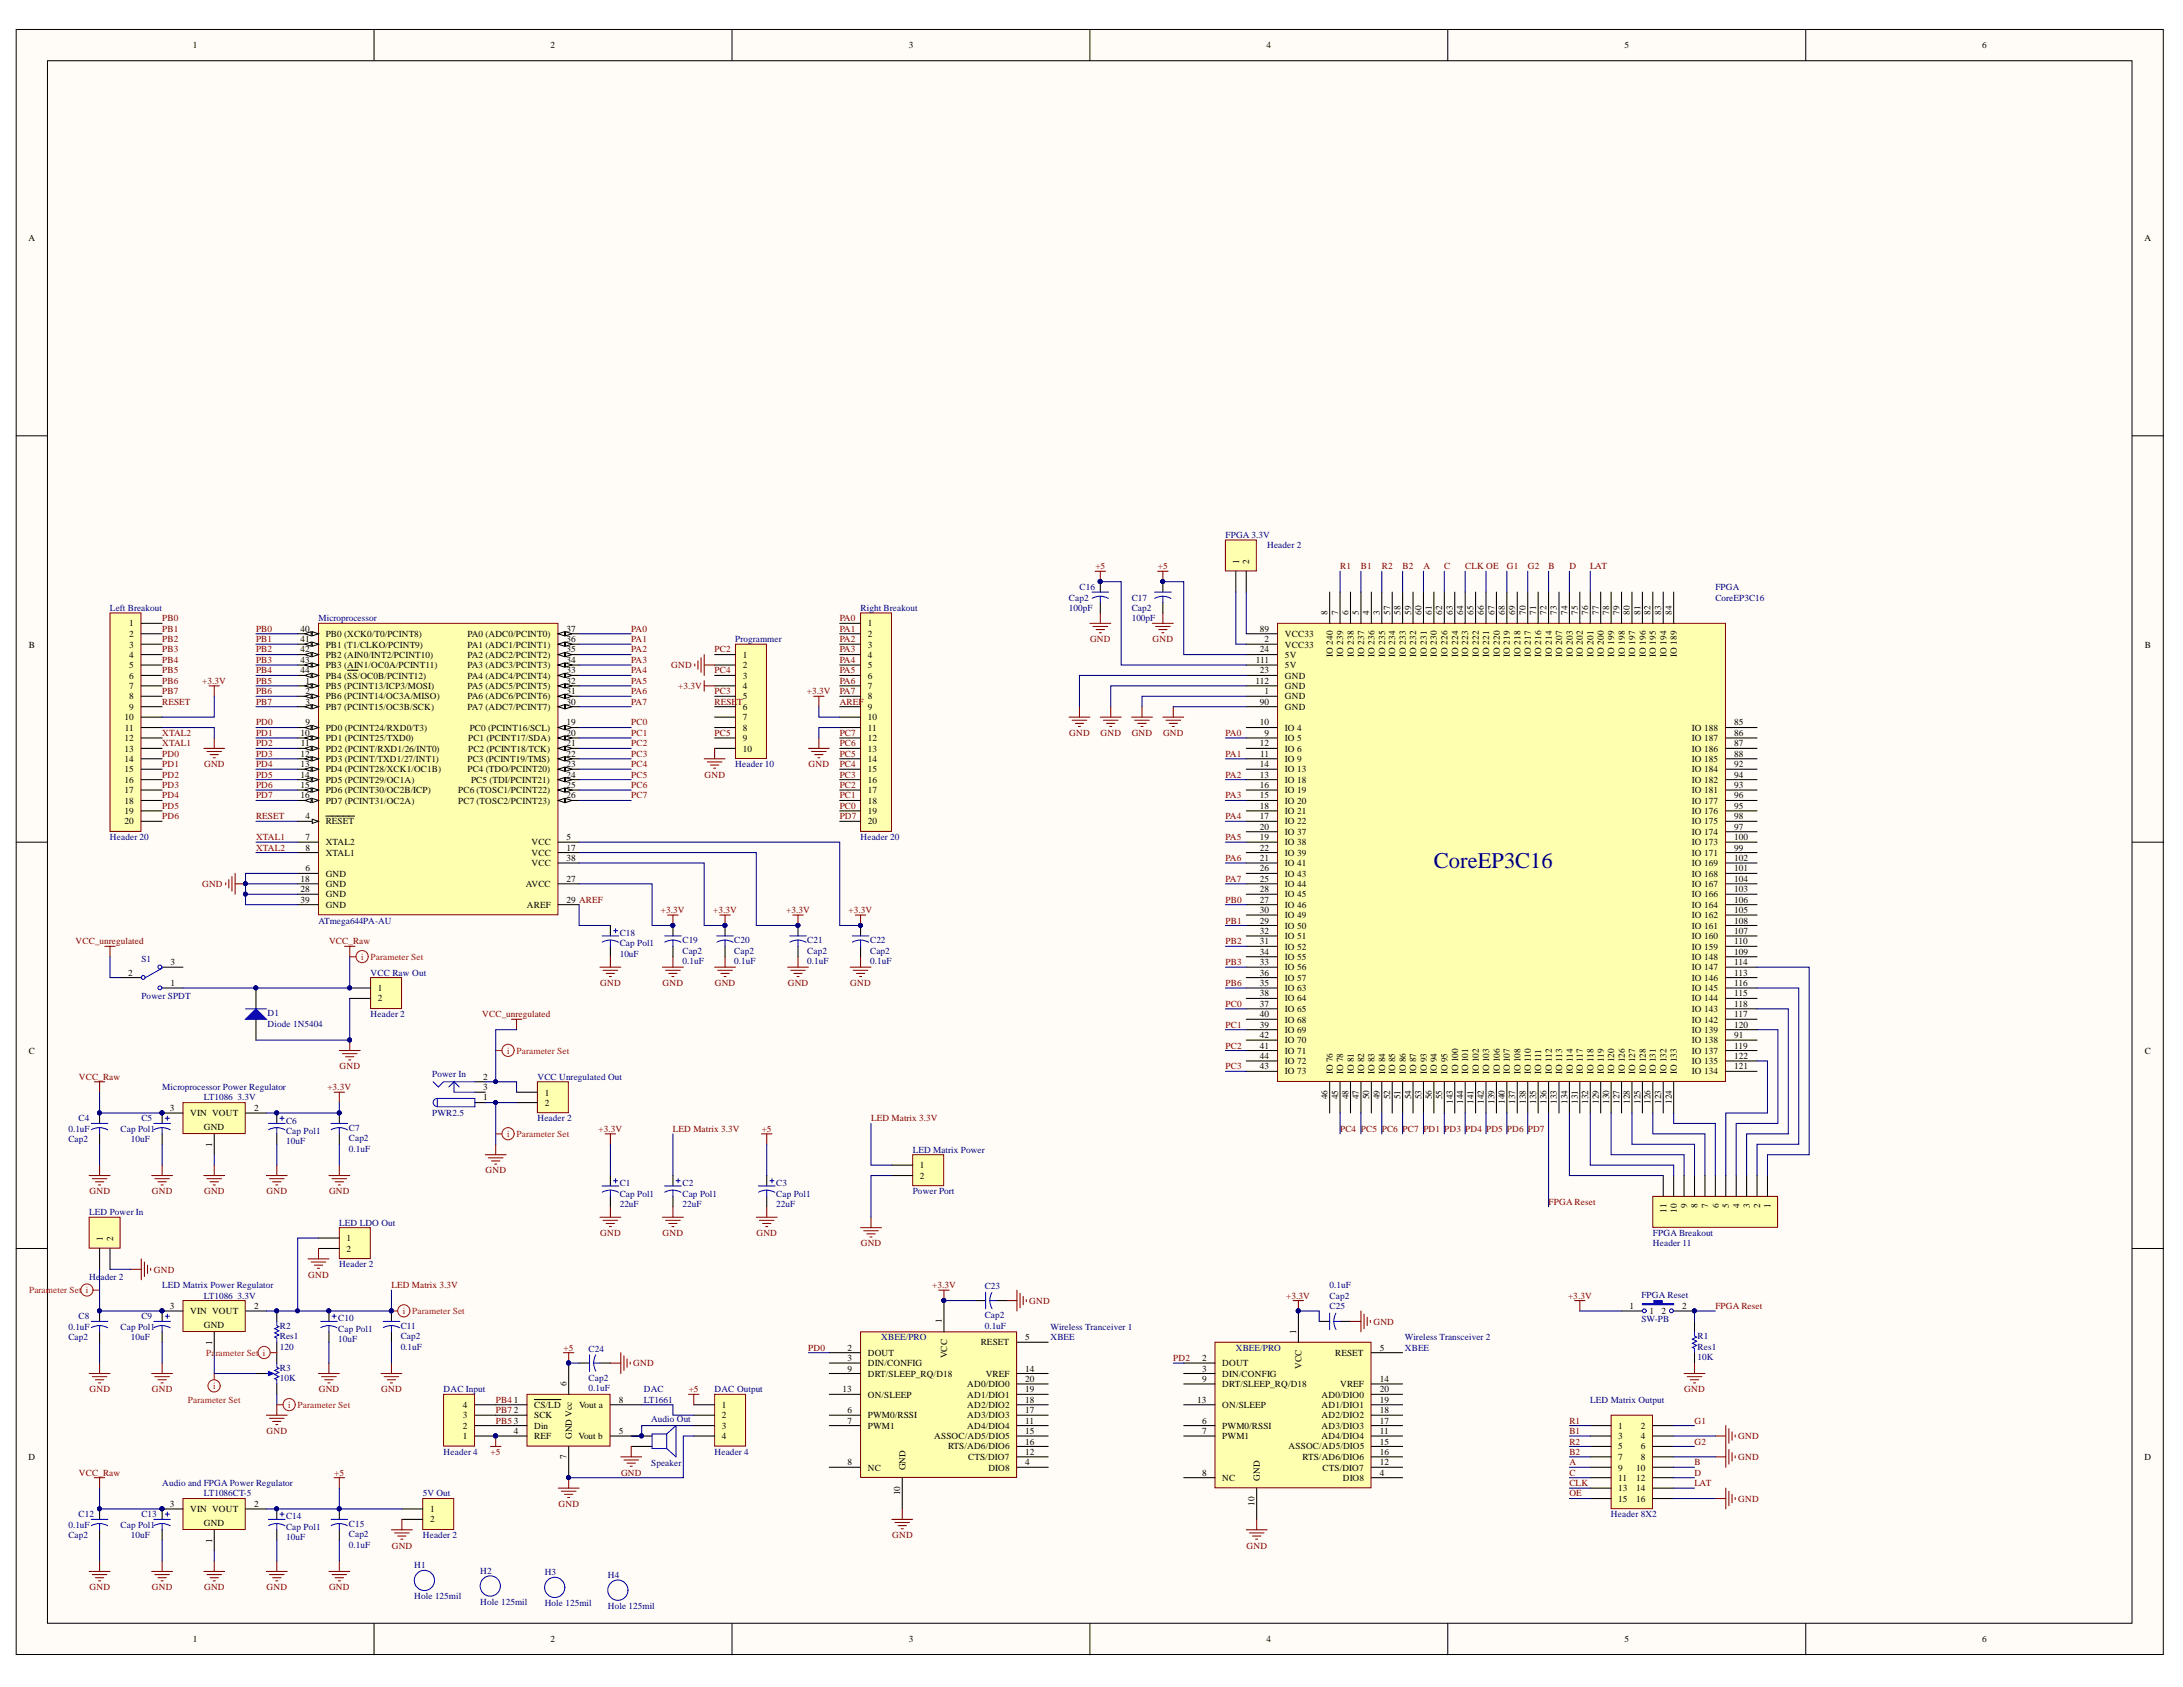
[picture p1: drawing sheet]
<svg xmlns="http://www.w3.org/2000/svg" width="279mm" height="216mm" viewBox="0 0 279 216" stroke-linecap="round" stroke-linejoin="round" font-family="sans-serif">
<defs><g id="words">
<text font-size="2.9" fill="#000080" x="183.5" y="111.1">CoreEP3C16</text>
<g font-size="1.2">
<text x="24.7" y="6.2">1</text>
<text x="70.5" y="6.2">2</text>
<text x="116.3" y="6.2">3</text>
<text x="162.1" y="6.2">4</text>
<text x="207.9" y="6.2">5</text>
<text x="253.7" y="6.2">6</text>
<text x="3.6" y="30.9">A</text>
<text x="274.5" y="30.9">A</text>
<text x="158.6" y="72.2" transform="rotate(-90 158.6 72.2)">1</text>
<text x="159.9" y="72.2" transform="rotate(-90 159.9 72.2)">2</text>
<text x="3.7" y="82.9">B</text>
<text x="16.5" y="80.2">1</text>
<text x="16.5" y="81.5">2</text>
<text x="16.5" y="82.9">3</text>
<text x="38.5" y="80.8">40</text>
<text x="38.5" y="82.2">41</text>
<text x="38.5" y="83.5">42</text>
<text x="41.7" y="81.5">PB0 (XCK0/T0/PCINT8)</text>
<text x="41.7" y="82.9">PB1 (T1/CLKO/PCINT9)</text>
<text x="59.8" y="82.9">PA1 (ADC1/PCINT1)</text>
<text x="59.8" y="81.5">PA0 (ADC0/PCINT0)</text>
<text x="72.5" y="83.5">35</text>
<text x="72.5" y="82.2">36</text>
<text x="72.5" y="80.8">37</text>
<text x="111.1" y="80.2">1</text>
<text x="111.1" y="81.5">2</text>
<text x="111.1" y="82.9">3</text>
<text x="161.2" y="83.5">24</text>
<text x="161.2" y="80.8">89</text>
<text x="161.8" y="82.2">2</text>
<text x="164.5" y="82.9">VCC33</text>
<text x="164.5" y="81.5">VCC33</text>
<text x="169.9" y="78.7" transform="rotate(-90 169.9 78.7)">8</text>
<text x="171.3" y="78.7" transform="rotate(-90 171.3 78.7)">7</text>
<text x="172.6" y="78.7" transform="rotate(-90 172.6 78.7)">6</text>
<text x="173.9" y="78.7" transform="rotate(-90 173.9 78.7)">5</text>
<text x="175.2" y="78.7" transform="rotate(-90 175.2 78.7)">4</text>
<text x="176.6" y="78.7" transform="rotate(-90 176.6 78.7)">3</text>
<text x="177.9" y="78.7" transform="rotate(-90 177.9 78.7)">57</text>
<text x="179.3" y="78.7" transform="rotate(-90 179.3 78.7)">58</text>
<text x="180.6" y="78.7" transform="rotate(-90 180.6 78.7)">59</text>
<text x="181.9" y="78.7" transform="rotate(-90 181.9 78.7)">60</text>
<text x="183.3" y="78.7" transform="rotate(-90 183.3 78.7)">61</text>
<text x="184.6" y="78.7" transform="rotate(-90 184.6 78.7)">62</text>
<text x="185.9" y="78.7" transform="rotate(-90 185.9 78.7)">63</text>
<text x="187.2" y="78.7" transform="rotate(-90 187.2 78.7)">64</text>
<text x="188.6" y="78.7" transform="rotate(-90 188.6 78.7)">65</text>
<text x="189.9" y="78.7" transform="rotate(-90 189.9 78.7)">66</text>
<text x="191.3" y="78.7" transform="rotate(-90 191.3 78.7)">67</text>
<text x="192.6" y="78.7" transform="rotate(-90 192.6 78.7)">68</text>
<text x="193.9" y="78.7" transform="rotate(-90 193.9 78.7)">69</text>
<text x="195.3" y="78.7" transform="rotate(-90 195.3 78.7)">70</text>
<text x="196.6" y="78.7" transform="rotate(-90 196.6 78.7)">71</text>
<text x="197.9" y="78.7" transform="rotate(-90 197.9 78.7)">72</text>
<text x="199.3" y="78.7" transform="rotate(-90 199.3 78.7)">73</text>
<text x="200.6" y="78.7" transform="rotate(-90 200.6 78.7)">74</text>
<text x="202" y="78.7" transform="rotate(-90 202 78.7)">75</text>
<text x="203.3" y="78.7" transform="rotate(-90 203.3 78.7)">76</text>
<text x="204.6" y="78.7" transform="rotate(-90 204.6 78.7)">77</text>
<text x="205.9" y="78.7" transform="rotate(-90 205.9 78.7)">78</text>
<text x="207.3" y="78.7" transform="rotate(-90 207.3 78.7)">79</text>
<text x="208.6" y="78.7" transform="rotate(-90 208.6 78.7)">80</text>
<text x="210" y="78.7" transform="rotate(-90 210 78.7)">81</text>
<text x="211.3" y="78.7" transform="rotate(-90 211.3 78.7)">82</text>
<text x="212.6" y="78.7" transform="rotate(-90 212.6 78.7)">83</text>
<text x="214" y="78.7" transform="rotate(-90 214 78.7)">84</text>
<text x="274.5" y="82.9">B</text>
<text x="16.5" y="84.2">4</text>
<text x="16.5" y="85.5">5</text>
<text x="16.5" y="86.8">6</text>
<text x="16.5" y="88.2">7</text>
<text x="16.5" y="89.5">8</text>
<text x="38.5" y="84.9">43</text>
<text x="38.5" y="86.2">44</text>
<text x="39.1" y="87.5">1</text>
<text x="39.1" y="88.9">2</text>
<text x="41.7" y="84.2">PB2 (AIN0/INT2/PCINT10)</text>
<text x="41.7" y="85.5">PB3 (AIN1/OC0A/PCINT11)</text>
<text x="41.7" y="86.8">PB4 (SS/OC0B/PCINT12)</text>
<text x="41.7" y="88.2">PB5 (PCINT13/ICP3/MOSI)</text>
<text x="41.7" y="89.5">PB6 (PCINT14/OC3A/MISO)</text>
<text x="59.8" y="89.5">PA6 (ADC6/PCINT6)</text>
<text x="59.8" y="88.2">PA5 (ADC5/PCINT5)</text>
<text x="59.8" y="86.8">PA4 (ADC4/PCINT4)</text>
<text x="59.8" y="85.5">PA3 (ADC3/PCINT3)</text>
<text x="59.8" y="84.2">PA2 (ADC2/PCINT2)</text>
<text x="72.5" y="88.9">31</text>
<text x="72.5" y="87.5">32</text>
<text x="72.5" y="86.2">33</text>
<text x="72.5" y="84.9">34</text>
<text x="95.1" y="84.2">1</text>
<text x="95.1" y="85.5">2</text>
<text x="95.1" y="86.8">3</text>
<text x="95.1" y="88.2">4</text>
<text x="95.1" y="89.5">5</text>
<text x="111.1" y="84.2">4</text>
<text x="111.1" y="85.5">5</text>
<text x="111.1" y="86.8">6</text>
<text x="111.1" y="88.2">7</text>
<text x="111.1" y="89.5">8</text>
<text x="160.7" y="87.5">112</text>
<text x="160.7" y="84.9">111</text>
<text x="161.2" y="86.2">23</text>
<text x="161.8" y="88.9">1</text>
<text x="164.5" y="89.5">GND</text>
<text x="164.5" y="86.8">GND</text>
<text x="164.5" y="84.2">5V</text>
<text x="164.5" y="85.5">5V</text>
<text x="164.5" y="88.2">GND</text>
<text x="170.6" y="84.1" transform="rotate(-90 170.6 84.1)">IO 240</text>
<text x="171.9" y="84.1" transform="rotate(-90 171.9 84.1)">IO 239</text>
<text x="173.3" y="84.1" transform="rotate(-90 173.3 84.1)">IO 238</text>
<text x="174.6" y="84.1" transform="rotate(-90 174.6 84.1)">IO 237</text>
<text x="175.9" y="84.1" transform="rotate(-90 175.9 84.1)">IO 236</text>
<text x="177.3" y="84.1" transform="rotate(-90 177.3 84.1)">IO 235</text>
<text x="178.6" y="84.1" transform="rotate(-90 178.6 84.1)">IO 234</text>
<text x="179.9" y="84.1" transform="rotate(-90 179.9 84.1)">IO 233</text>
<text x="181.2" y="84.1" transform="rotate(-90 181.2 84.1)">IO 232</text>
<text x="182.6" y="84.1" transform="rotate(-90 182.6 84.1)">IO 231</text>
<text x="183.9" y="84.1" transform="rotate(-90 183.9 84.1)">IO 230</text>
<text x="185.3" y="84.1" transform="rotate(-90 185.3 84.1)">IO 226</text>
<text x="186.6" y="84.1" transform="rotate(-90 186.6 84.1)">IO 224</text>
<text x="187.9" y="84.1" transform="rotate(-90 187.9 84.1)">IO 223</text>
<text x="189.3" y="84.1" transform="rotate(-90 189.3 84.1)">IO 222</text>
<text x="190.6" y="84.1" transform="rotate(-90 190.6 84.1)">IO 221</text>
<text x="191.9" y="84.1" transform="rotate(-90 191.9 84.1)">IO 220</text>
<text x="193.3" y="84.1" transform="rotate(-90 193.3 84.1)">IO 219</text>
<text x="194.6" y="84.1" transform="rotate(-90 194.6 84.1)">IO 218</text>
<text x="195.9" y="84.1" transform="rotate(-90 195.9 84.1)">IO 217</text>
<text x="197.3" y="84.1" transform="rotate(-90 197.3 84.1)">IO 216</text>
<text x="198.6" y="84.1" transform="rotate(-90 198.6 84.1)">IO 214</text>
<text x="199.9" y="84.1" transform="rotate(-90 199.9 84.1)">IO 207</text>
<text x="201.3" y="84.1" transform="rotate(-90 201.3 84.1)">IO 203</text>
<text x="202.6" y="84.1" transform="rotate(-90 202.6 84.1)">IO 202</text>
<text x="203.9" y="84.1" transform="rotate(-90 203.9 84.1)">IO 201</text>
<text x="205.3" y="84.1" transform="rotate(-90 205.3 84.1)">IO 200</text>
<text x="206.6" y="84.1" transform="rotate(-90 206.6 84.1)">IO 199</text>
<text x="208" y="84.1" transform="rotate(-90 208 84.1)">IO 198</text>
<text x="209.3" y="84.1" transform="rotate(-90 209.3 84.1)">IO 197</text>
<text x="210.6" y="84.1" transform="rotate(-90 210.6 84.1)">IO 196</text>
<text x="211.9" y="84.1" transform="rotate(-90 211.9 84.1)">IO 195</text>
<text x="213.3" y="84.1" transform="rotate(-90 213.3 84.1)">IO 194</text>
<text x="214.6" y="84.1" transform="rotate(-90 214.6 84.1)">IO 189</text>
<text x="15.9" y="92.2">10</text>
<text x="15.9" y="94.9">12</text>
<text x="16" y="93.5">11</text>
<text x="16.5" y="90.9">9</text>
<text x="38.5" y="94.2">10</text>
<text x="38.5" y="95.5">11</text>
<text x="39.1" y="90.2">3</text>
<text x="39.1" y="92.8">9</text>
<text x="41.7" y="90.9">PB7 (PCINT15/OC3B/SCK)</text>
<text x="41.7" y="93.5">PD0 (PCINT24/RXD0/T3)</text>
<text x="41.7" y="94.9">PD1 (PCINT25/TXD0)</text>
<text x="59.8" y="90.9">PA7 (ADC7/PCINT7)</text>
<text x="59.9" y="94.9">PC1 (PCINT17/SDA)</text>
<text x="60.1" y="93.5">PC0 (PCINT16/SCL)</text>
<text x="72.5" y="92.8">19</text>
<text x="72.5" y="94.2">20</text>
<text x="72.5" y="95.5">21</text>
<text x="72.5" y="90.2">30</text>
<text x="95.1" y="90.9">6</text>
<text x="95.1" y="92.2">7</text>
<text x="95.1" y="93.5">8</text>
<text x="95.1" y="94.9">9</text>
<text x="111.1" y="90.9">9</text>
<text x="111.1" y="92.2">10</text>
<text x="111.1" y="93.5">11</text>
<text x="111.1" y="94.9">12</text>
<text x="161.2" y="92.8">10</text>
<text x="161.2" y="95.5">12</text>
<text x="161.2" y="90.2">90</text>
<text x="161.8" y="94.2">9</text>
<text x="164.5" y="94.9">IO 5</text>
<text x="164.5" y="93.5">IO 4</text>
<text x="164.5" y="90.9">GND</text>
<text x="216.5" y="93.5">IO 188</text>
<text x="216.5" y="94.9">IO 187</text>
<text x="222" y="92.8">85</text>
<text x="222" y="94.2">86</text>
<text x="222" y="95.5">87</text>
<text x="15.9" y="96.2">13</text>
<text x="15.9" y="97.5">14</text>
<text x="15.9" y="98.8">15</text>
<text x="15.9" y="100.2">16</text>
<text x="15.9" y="101.5">17</text>
<text x="38.5" y="96.9">12</text>
<text x="38.5" y="98.2">13</text>
<text x="38.5" y="99.5">14</text>
<text x="38.5" y="100.9">15</text>
<text x="41.7" y="96.2">PD2 (PCINT/RXD1/26/INT0)</text>
<text x="41.7" y="97.5">PD3 (PCINT/TXD1/27/INT1)</text>
<text x="41.7" y="98.8">PD4 (PCINT28/XCK1/OC1B)</text>
<text x="41.7" y="100.2">PD5 (PCINT29/OC1A)</text>
<text x="41.7" y="101.5">PD6 (PCINT30/OC2B/ICP)</text>
<text x="58.6" y="101.5">PC6 (TOSC1/PCINT22)</text>
<text x="59.8" y="97.5">PC3 (PCINT19/TMS)</text>
<text x="59.8" y="98.8">PC4 (TDO/PCINT20)</text>
<text x="59.9" y="96.2">PC2 (PCINT18/TCK)</text>
<text x="60.3" y="100.2">PC5 (TDI/PCINT21)</text>
<text x="72.5" y="96.9">22</text>
<text x="72.5" y="98.2">23</text>
<text x="72.5" y="99.5">24</text>
<text x="72.5" y="100.9">25</text>
<text x="95.1" y="96.2">10</text>
<text x="111.1" y="96.2">13</text>
<text x="111.1" y="97.5">14</text>
<text x="111.1" y="98.8">15</text>
<text x="111.1" y="100.2">16</text>
<text x="111.1" y="101.5">17</text>
<text x="161.2" y="99.5">13</text>
<text x="161.2" y="98.2">14</text>
<text x="161.2" y="100.9">16</text>
<text x="161.3" y="96.9">11</text>
<text x="164.5" y="97.5">IO 9</text>
<text x="164.5" y="96.2">IO 6</text>
<text x="164.5" y="100.2">IO 18</text>
<text x="164.5" y="98.8">IO 13</text>
<text x="164.5" y="101.5">IO 19</text>
<text x="216.5" y="96.2">IO 186</text>
<text x="216.5" y="97.5">IO 185</text>
<text x="216.5" y="98.8">IO 184</text>
<text x="216.5" y="101.5">IO 181</text>
<text x="216.5" y="100.2">IO 182</text>
<text x="222" y="96.9">88</text>
<text x="222" y="98.2">92</text>
<text x="222" y="100.9">93</text>
<text x="222" y="99.5">94</text>
<text x="15.9" y="102.9">18</text>
<text x="15.9" y="104.2">19</text>
<text x="15.9" y="105.5">20</text>
<text x="38.5" y="102.2">16</text>
<text x="39.1" y="104.8">4</text>
<text x="39.1" y="107.5">7</text>
<text x="41.7" y="105.5">RESET</text>
<text x="41.7" y="102.9">PD7 (PCINT31/OC2A)</text>
<text x="58.6" y="102.9">PC7 (TOSC2/PCINT23)</text>
<text x="72.5" y="102.2">26</text>
<text x="72.5" y="107.5">5</text>
<text x="111.1" y="102.9">18</text>
<text x="111.1" y="104.2">19</text>
<text x="111.1" y="105.5">20</text>
<text x="161.2" y="102.2">15</text>
<text x="161.2" y="104.8">17</text>
<text x="161.2" y="103.5">18</text>
<text x="161.2" y="107.5">19</text>
<text x="161.2" y="106.2">20</text>
<text x="164.5" y="102.9">IO 20</text>
<text x="164.5" y="105.5">IO 22</text>
<text x="164.5" y="104.2">IO 21</text>
<text x="164.5" y="106.9">IO 37</text>
<text x="216.5" y="104.2">IO 176</text>
<text x="216.5" y="102.9">IO 177</text>
<text x="216.5" y="106.9">IO 174</text>
<text x="216.5" y="105.5">IO 175</text>
<text x="222" y="103.5">95</text>
<text x="222" y="102.2">96</text>
<text x="222" y="106.2">97</text>
<text x="222" y="104.8">98</text>
<text x="222" y="107.5">100</text>
<text x="38.5" y="112.9">18</text>
<text x="39.1" y="108.9">8</text>
<text x="39.1" y="111.5">6</text>
<text x="41.7" y="108.2">XTAL2</text>
<text x="41.7" y="109.5">XTAL1</text>
<text x="41.7" y="112.2">GND</text>
<text x="41.7" y="113.5">GND</text>
<text x="67.3" y="113.5">AVCC</text>
<text x="68" y="108.2">VCC</text>
<text x="68" y="109.5">VCC</text>
<text x="68" y="110.8">VCC</text>
<text x="72.5" y="112.9">27</text>
<text x="72.5" y="108.9">17</text>
<text x="72.5" y="110.2">38</text>
<text x="161.2" y="110.2">21</text>
<text x="161.2" y="108.9">22</text>
<text x="161.2" y="112.9">25</text>
<text x="161.2" y="111.5">26</text>
<text x="164.5" y="108.2">IO 38</text>
<text x="164.5" y="110.8">IO 41</text>
<text x="164.5" y="109.5">IO 39</text>
<text x="164.5" y="113.5">IO 44</text>
<text x="164.5" y="112.2">IO 43</text>
<text x="216.5" y="109.5">IO 171</text>
<text x="216.5" y="108.2">IO 173</text>
<text x="216.5" y="112.2">IO 168</text>
<text x="216.5" y="110.8">IO 169</text>
<text x="216.5" y="113.5">IO 167</text>
<text x="222" y="108.9">99</text>
<text x="222" y="111.5">101</text>
<text x="222" y="110.2">102</text>
<text x="222" y="112.9">104</text>
<text x="38.5" y="114.2">28</text>
<text x="38.5" y="115.5">39</text>
<text x="41.7" y="114.9">GND</text>
<text x="41.7" y="116.2">GND</text>
<text x="67.4" y="116.2">AREF</text>
<text x="72.5" y="115.5">29 AREF</text>
<text x="161.2" y="115.5">27</text>
<text x="161.2" y="114.2">28</text>
<text x="161.2" y="118.2">29</text>
<text x="161.2" y="116.8">30</text>
<text x="161.2" y="119.5">32</text>
<text x="164.5" y="116.2">IO 46</text>
<text x="164.5" y="114.9">IO 45</text>
<text x="164.5" y="118.9">IO 50</text>
<text x="164.5" y="117.5">IO 49</text>
<text x="216.5" y="114.9">IO 166</text>
<text x="216.5" y="117.5">IO 162</text>
<text x="216.5" y="116.2">IO 164</text>
<text x="216.5" y="118.9">IO 161</text>
<text x="222" y="114.2">103</text>
<text x="222" y="116.8">105</text>
<text x="222" y="115.5">106</text>
<text x="222" y="119.5">107</text>
<text x="222" y="118.2">108</text>
<text x="16.4" y="124.9">2</text>
<text x="21.8" y="123.5">3</text>
<text x="161.2" y="120.9">31</text>
<text x="161.2" y="123.5">33</text>
<text x="161.2" y="122.2">34</text>
<text x="161.2" y="124.9">36</text>
<text x="164.5" y="121.5">IO 52</text>
<text x="164.5" y="120.2">IO 51</text>
<text x="164.5" y="124.2">IO 56</text>
<text x="164.5" y="122.8">IO 55</text>
<text x="164.5" y="125.5">IO 57</text>
<text x="216.5" y="120.2">IO 160</text>
<text x="216.5" y="122.8">IO 148</text>
<text x="216.5" y="121.5">IO 159</text>
<text x="216.5" y="125.5">IO 146</text>
<text x="216.5" y="124.2">IO 147</text>
<text x="222" y="122.2">109</text>
<text x="222" y="120.9">110</text>
<text x="222" y="124.9">113</text>
<text x="222" y="123.5">114</text>
<text x="21.8" y="126.2">1</text>
<text x="48.4" y="126.9">1</text>
<text x="48.4" y="128.2">2</text>
<text x="161.2" y="126.2">35</text>
<text x="161.2" y="128.8">37</text>
<text x="161.2" y="127.5">38</text>
<text x="161.2" y="131.5">39</text>
<text x="161.2" y="130.2">40</text>
<text x="164.5" y="126.9">IO 63</text>
<text x="164.5" y="129.5">IO 65</text>
<text x="164.5" y="128.2">IO 64</text>
<text x="164.5" y="130.9">IO 68</text>
<text x="216.5" y="128.2">IO 144</text>
<text x="216.5" y="126.9">IO 145</text>
<text x="216.5" y="130.9">IO 142</text>
<text x="216.5" y="129.5">IO 143</text>
<text x="222" y="127.5">115</text>
<text x="222" y="126.2">116</text>
<text x="222" y="130.2">117</text>
<text x="222" y="128.8">118</text>
<text x="222" y="131.5">120</text>
<text x="3.7" y="134.8">C</text>
<text x="161.2" y="134.2">41</text>
<text x="161.2" y="132.9">42</text>
<text x="161.2" y="136.9">43</text>
<text x="161.2" y="135.5">44</text>
<text x="164.5" y="132.2">IO 69</text>
<text x="164.5" y="134.8">IO 71</text>
<text x="164.5" y="133.5">IO 70</text>
<text x="164.5" y="137.5">IO 73</text>
<text x="164.5" y="136.2">IO 72</text>
<text x="170.6" y="137.5" transform="rotate(-90 170.6 137.5)">IO 76</text>
<text x="171.9" y="137.5" transform="rotate(-90 171.9 137.5)">IO 78</text>
<text x="173.3" y="137.5" transform="rotate(-90 173.3 137.5)">IO 81</text>
<text x="174.6" y="137.5" transform="rotate(-90 174.6 137.5)">IO 82</text>
<text x="175.9" y="137.5" transform="rotate(-90 175.9 137.5)">IO 83</text>
<text x="177.3" y="137.5" transform="rotate(-90 177.3 137.5)">IO 84</text>
<text x="178.6" y="137.5" transform="rotate(-90 178.6 137.5)">IO 85</text>
<text x="179.9" y="137.5" transform="rotate(-90 179.9 137.5)">IO 86</text>
<text x="181.2" y="137.5" transform="rotate(-90 181.2 137.5)">IO 87</text>
<text x="182.6" y="137.5" transform="rotate(-90 182.6 137.5)">IO 93</text>
<text x="183.9" y="137.5" transform="rotate(-90 183.9 137.5)">IO 94</text>
<text x="185.3" y="137.5" transform="rotate(-90 185.3 137.5)">IO 95</text>
<text x="186.6" y="137.5" transform="rotate(-90 186.6 137.5)">IO 100</text>
<text x="187.9" y="137.5" transform="rotate(-90 187.9 137.5)">IO 101</text>
<text x="189.3" y="137.5" transform="rotate(-90 189.3 137.5)">IO 102</text>
<text x="190.6" y="137.5" transform="rotate(-90 190.6 137.5)">IO 103</text>
<text x="191.9" y="137.5" transform="rotate(-90 191.9 137.5)">IO 106</text>
<text x="193.3" y="137.5" transform="rotate(-90 193.3 137.5)">IO 107</text>
<text x="194.6" y="137.5" transform="rotate(-90 194.6 137.5)">IO 108</text>
<text x="195.9" y="137.5" transform="rotate(-90 195.9 137.5)">IO 110</text>
<text x="197.3" y="137.5" transform="rotate(-90 197.3 137.5)">IO 111</text>
<text x="198.6" y="137.5" transform="rotate(-90 198.6 137.5)">IO 112</text>
<text x="199.9" y="137.5" transform="rotate(-90 199.9 137.5)">IO 113</text>
<text x="201.3" y="137.5" transform="rotate(-90 201.3 137.5)">IO 114</text>
<text x="202.6" y="137.5" transform="rotate(-90 202.6 137.5)">IO 117</text>
<text x="203.9" y="137.5" transform="rotate(-90 203.9 137.5)">IO 118</text>
<text x="205.3" y="137.5" transform="rotate(-90 205.3 137.5)">IO 119</text>
<text x="206.6" y="137.5" transform="rotate(-90 206.6 137.5)">IO 120</text>
<text x="208" y="137.5" transform="rotate(-90 208 137.5)">IO 126</text>
<text x="209.3" y="137.5" transform="rotate(-90 209.3 137.5)">IO 127</text>
<text x="210.6" y="137.5" transform="rotate(-90 210.6 137.5)">IO 128</text>
<text x="211.9" y="137.5" transform="rotate(-90 211.9 137.5)">IO 131</text>
<text x="213.3" y="137.5" transform="rotate(-90 213.3 137.5)">IO 132</text>
<text x="214.6" y="137.5" transform="rotate(-90 214.6 137.5)">IO 133</text>
<text x="216.5" y="133.5">IO 138</text>
<text x="216.5" y="134.8">IO 137</text>
<text x="216.5" y="132.2">IO 139</text>
<text x="216.5" y="137.5">IO 134</text>
<text x="216.5" y="136.2">IO 135</text>
<text x="222" y="132.9">91</text>
<text x="222" y="134.2">119</text>
<text x="222" y="136.9">121</text>
<text x="222" y="135.5">122</text>
<text x="274.5" y="134.8">C</text>
<text x="21.7" y="142.2">3</text>
<text x="24.4" y="142.9">VIN VOUT</text>
<text x="32.5" y="142.2">2</text>
<text x="61.9" y="140.8">1</text>
<text x="61.9" y="138.2">2</text>
<text x="61.9" y="139.5">3</text>
<text x="69.7" y="140.2">1</text>
<text x="69.7" y="141.5">2</text>
<text x="169.9" y="140.7" transform="rotate(-90 169.9 140.7)">46</text>
<text x="171.3" y="140.7" transform="rotate(-90 171.3 140.7)">45</text>
<text x="172.6" y="140.7" transform="rotate(-90 172.6 140.7)">48</text>
<text x="173.9" y="140.7" transform="rotate(-90 173.9 140.7)">47</text>
<text x="175.2" y="140.7" transform="rotate(-90 175.2 140.7)">50</text>
<text x="176.6" y="140.7" transform="rotate(-90 176.6 140.7)">49</text>
<text x="177.9" y="140.7" transform="rotate(-90 177.9 140.7)">52</text>
<text x="179.3" y="140.7" transform="rotate(-90 179.3 140.7)">51</text>
<text x="180.6" y="140.7" transform="rotate(-90 180.6 140.7)">54</text>
<text x="181.9" y="140.7" transform="rotate(-90 181.9 140.7)">53</text>
<text x="183.3" y="140.7" transform="rotate(-90 183.3 140.7)">56</text>
<text x="184.6" y="140.7" transform="rotate(-90 184.6 140.7)">55</text>
<text x="185.9" y="141.3" transform="rotate(-90 185.9 141.3)">143</text>
<text x="187.2" y="141.3" transform="rotate(-90 187.2 141.3)">144</text>
<text x="188.6" y="141.3" transform="rotate(-90 188.6 141.3)">141</text>
<text x="189.9" y="141.3" transform="rotate(-90 189.9 141.3)">142</text>
<text x="191.3" y="141.3" transform="rotate(-90 191.3 141.3)">139</text>
<text x="192.6" y="141.3" transform="rotate(-90 192.6 141.3)">140</text>
<text x="193.9" y="141.3" transform="rotate(-90 193.9 141.3)">137</text>
<text x="195.3" y="141.3" transform="rotate(-90 195.3 141.3)">138</text>
<text x="196.6" y="141.3" transform="rotate(-90 196.6 141.3)">135</text>
<text x="197.9" y="141.3" transform="rotate(-90 197.9 141.3)">136</text>
<text x="199.3" y="141.3" transform="rotate(-90 199.3 141.3)">133</text>
<text x="200.6" y="141.3" transform="rotate(-90 200.6 141.3)">134</text>
<text x="202" y="141.3" transform="rotate(-90 202 141.3)">131</text>
<text x="203.3" y="141.3" transform="rotate(-90 203.3 141.3)">132</text>
<text x="204.6" y="141.3" transform="rotate(-90 204.6 141.3)">129</text>
<text x="205.9" y="141.3" transform="rotate(-90 205.9 141.3)">130</text>
<text x="207.3" y="141.3" transform="rotate(-90 207.3 141.3)">127</text>
<text x="208.6" y="141.3" transform="rotate(-90 208.6 141.3)">128</text>
<text x="210" y="141.3" transform="rotate(-90 210 141.3)">125</text>
<text x="211.3" y="141.3" transform="rotate(-90 211.3 141.3)">126</text>
<text x="212.6" y="141.3" transform="rotate(-90 212.6 141.3)">123</text>
<text x="214" y="141.3" transform="rotate(-90 214 141.3)">124</text>
<text x="26.1" y="144.6">GND</text>
<text x="27.1" y="146.8" transform="rotate(-90 27.1 146.8)">1</text>
<text x="117.7" y="149.5">1</text>
<text x="117.7" y="150.9">2</text>
<text x="213.3" y="155.2" transform="rotate(-90 213.3 155.2)">11</text>
<text x="214.6" y="155.2" transform="rotate(-90 214.6 155.2)">10</text>
<text x="216" y="154.7" transform="rotate(-90 216 154.7)">9</text>
<text x="217.3" y="154.7" transform="rotate(-90 217.3 154.7)">8</text>
<text x="218.6" y="154.7" transform="rotate(-90 218.6 154.7)">7</text>
<text x="220" y="154.7" transform="rotate(-90 220 154.7)">6</text>
<text x="221.3" y="154.7" transform="rotate(-90 221.3 154.7)">5</text>
<text x="222.6" y="154.7" transform="rotate(-90 222.6 154.7)">4</text>
<text x="223.9" y="154.7" transform="rotate(-90 223.9 154.7)">3</text>
<text x="225.3" y="154.7" transform="rotate(-90 225.3 154.7)">2</text>
<text x="226.6" y="154.7" transform="rotate(-90 226.6 154.7)">1</text>
<text x="13.1" y="158.8" transform="rotate(-90 13.1 158.8)">1</text>
<text x="14.5" y="158.8" transform="rotate(-90 14.5 158.8)">2</text>
<text x="44.3" y="158.8">1</text>
<text x="44.3" y="160.2">2</text>
<text x="21.7" y="167.5">3</text>
<text x="32.5" y="167.5">2</text>
<text x="208.6" y="167.5">1</text>
<text x="215.3" y="167.5">2</text>
<text x="24.4" y="168.2">VIN VOUT</text>
<text x="26.1" y="169.9">GND</text>
<text x="27.1" y="172.1" transform="rotate(-90 27.1 172.1)">1</text>
<text x="108.5" y="172.9">2</text>
<text x="111.1" y="173.5">DOUT</text>
<text x="120.5" y="169.4" transform="rotate(-90 120.5 169.4)">1</text>
<text x="121.2" y="173.8" transform="rotate(-90 121.2 173.8)">VCC</text>
<text x="125.5" y="172.2">RESET</text>
<text x="131.2" y="171.5">5</text>
<text x="165.9" y="170.7" transform="rotate(-90 165.9 170.7)">1</text>
<text x="170.9" y="173.5">RESET</text>
<text x="176.6" y="172.9">5</text>
<text x="211.1" y="168.2">1</text>
<text x="212.7" y="168.2">2</text>
<text x="65.8" y="179.5">1</text>
<text x="72.5" y="177.4" transform="rotate(-90 72.5 177.4)">6</text>
<text x="79.2" y="179.5">8</text>
<text x="107.9" y="178.2">13</text>
<text x="108.5" y="174.2">3</text>
<text x="108.5" y="175.5">9</text>
<text x="111.1" y="174.9">DIN/CONFIG</text>
<text x="111.1" y="176.2">DRT/SLEEP_RQ/D18</text>
<text x="111.1" y="178.9">ON/SLEEP</text>
<text x="123.8" y="178.9">AD1/DIO1</text>
<text x="123.8" y="177.5">AD0/DIO0</text>
<text x="126.2" y="176.2">VREF</text>
<text x="131.2" y="175.5">14</text>
<text x="131.2" y="179.5">18</text>
<text x="131.2" y="178.2">19</text>
<text x="131.2" y="176.8">20</text>
<text x="153.2" y="179.5">13</text>
<text x="153.9" y="174.2">2</text>
<text x="153.9" y="175.5">3</text>
<text x="153.9" y="176.8">9</text>
<text x="156.4" y="174.9">DOUT</text>
<text x="156.4" y="176.2">DIN/CONFIG</text>
<text x="156.4" y="177.5">DRT/SLEEP_RQ/D18</text>
<text x="166.6" y="175.2" transform="rotate(-90 166.6 175.2)">VCC</text>
<text x="169.2" y="178.9">AD0/DIO0</text>
<text x="171.5" y="177.5">VREF</text>
<text x="176.6" y="176.8">14</text>
<text x="176.6" y="179.5">19</text>
<text x="176.6" y="178.2">20</text>
<text x="59.2" y="184.2">1</text>
<text x="59.2" y="182.8">2</text>
<text x="59.2" y="181.5">3</text>
<text x="59.2" y="180.2">4</text>
<text x="65.8" y="180.9">2</text>
<text x="65.8" y="182.2">3</text>
<text x="65.8" y="183.5">4</text>
<text x="68.4" y="180.2">CS/LD</text>
<text x="68.4" y="181.5">SCK</text>
<text x="68.4" y="182.8">Din</text>
<text x="68.4" y="184.2">REF</text>
<text x="73.2" y="184.2" transform="rotate(-90 73.2 184.2)">GND Vcc</text>
<text x="74" y="184.2">Vout b</text>
<text x="74.1" y="180.2">Vout a</text>
<text x="79.2" y="183.5">5</text>
<text x="92.4" y="180.2">1</text>
<text x="92.4" y="181.5">2</text>
<text x="92.4" y="182.8">3</text>
<text x="92.4" y="184.2">4</text>
<text x="108.5" y="180.9">6</text>
<text x="108.5" y="182.2">7</text>
<text x="111.1" y="181.5">PWM0/RSSI</text>
<text x="111.1" y="182.8">PWM1</text>
<text x="119.6" y="184.2">ASSOC/AD5/DIO5</text>
<text x="121.3" y="185.5">RTS/AD6/DIO6</text>
<text x="123.8" y="182.8">AD4/DIO4</text>
<text x="123.8" y="181.5">AD3/DIO3</text>
<text x="123.8" y="180.2">AD2/DIO2</text>
<text x="131.2" y="182.2">11</text>
<text x="131.2" y="183.5">15</text>
<text x="131.2" y="184.9">16</text>
<text x="131.2" y="180.9">17</text>
<text x="153.9" y="182.2">6</text>
<text x="153.9" y="183.5">7</text>
<text x="156.4" y="182.8">PWM0/RSSI</text>
<text x="156.4" y="184.2">PWM1</text>
<text x="156.4" y="180.2">ON/SLEEP</text>
<text x="164.9" y="185.5">ASSOC/AD5/DIO5</text>
<text x="169.2" y="184.2">AD4/DIO4</text>
<text x="169.2" y="182.8">AD3/DIO3</text>
<text x="169.2" y="181.5">AD2/DIO2</text>
<text x="169.2" y="180.2">AD1/DIO1</text>
<text x="176.6" y="183.5">11</text>
<text x="176.6" y="184.9">15</text>
<text x="176.6" y="182.2">17</text>
<text x="176.6" y="180.9">18</text>
<text x="207.1" y="182.8">1</text>
<text x="207.1" y="184.2">3</text>
<text x="207.1" y="185.5">5</text>
<text x="210" y="182.8">2</text>
<text x="210" y="184.2">4</text>
<text x="210" y="185.5">6</text>
<text x="3.6" y="186.9">D</text>
<text x="72.5" y="186.8" transform="rotate(-90 72.5 186.8)">7</text>
<text x="108.5" y="187.5">8</text>
<text x="111.1" y="188.2">NC</text>
<text x="115.2" y="191.4" transform="rotate(-90 115.2 191.4)">10</text>
<text x="115.9" y="188.2" transform="rotate(-90 115.9 188.2)">GND</text>
<text x="123.9" y="186.9">CTS/DIO7</text>
<text x="126.5" y="188.2">DIO8</text>
<text x="131.2" y="187.5">4</text>
<text x="131.2" y="186.2">12</text>
<text x="153.9" y="188.8">8</text>
<text x="156.4" y="189.5">NC</text>
<text x="161.2" y="189.5" transform="rotate(-90 161.2 189.5)">GND</text>
<text x="166.7" y="186.9">RTS/AD6/DIO6</text>
<text x="169.3" y="188.2">CTS/DIO7</text>
<text x="171.9" y="189.5">DIO8</text>
<text x="176.6" y="188.8">4</text>
<text x="176.6" y="187.5">12</text>
<text x="176.6" y="186.2">16</text>
<text x="207.1" y="186.9">7</text>
<text x="207.1" y="188.2">9</text>
<text x="207.1" y="189.5">11</text>
<text x="207.1" y="190.9">13</text>
<text x="209.4" y="188.2">10</text>
<text x="209.4" y="189.5">12</text>
<text x="209.4" y="190.9">14</text>
<text x="210" y="186.9">8</text>
<text x="274.5" y="186.9">D</text>
<text x="21.7" y="192.9">3</text>
<text x="24.4" y="193.5">VIN VOUT</text>
<text x="26.1" y="195.3">GND</text>
<text x="27.1" y="197.5" transform="rotate(-90 27.1 197.5)">1</text>
<text x="32.5" y="192.9">2</text>
<text x="55" y="193.5">1</text>
<text x="55" y="194.8">2</text>
<text x="160.6" y="192.7" transform="rotate(-90 160.6 192.7)">10</text>
<text x="207.1" y="192.2">15</text>
<text x="209.4" y="192.2">16</text>
<text x="24.7" y="210.2">1</text>
<text x="70.5" y="210.2">2</text>
<text x="116.3" y="210.2">3</text>
<text x="162.1" y="210.2">4</text>
<text x="207.9" y="210.2">5</text>
<text x="253.7" y="210.2">6</text>
</g>
<g font-size="1.2" fill="#000080">
<text x="156.9" y="68.8">FPGA 3.3V</text>
<text x="162.2" y="70.2">Header 2</text>
<text x="136.8" y="76.9">Cap2</text>
<text x="138.2" y="75.5">C16</text>
<text x="144.8" y="76.9">C17</text>
<text x="219.6" y="75.5">FPGA</text>
<text x="219.6" y="76.9">CoreEP3C16</text>
<text x="14.1" y="78.2">Left Breakout</text>
<text x="40.8" y="79.5">Microprocessor</text>
<text x="94.1" y="82.2">Programmer</text>
<text x="110.1" y="78.2">Right Breakout</text>
<text x="136.8" y="78.2">100pF</text>
<text x="144.8" y="79.5">100pF</text>
<text x="144.8" y="78.2">Cap2</text>
<text x="94.1" y="98.2">Header 10</text>
<text x="14.1" y="107.5">Header 20</text>
<text x="110.1" y="107.5">Header 20</text>
<text x="40.8" y="118.2">ATmega644PA-AU</text>
<text x="79.3" y="119.8">C18</text>
<text x="18.1" y="123.1">S1</text>
<text x="47.4" y="124.9">VCC Raw Out</text>
<text x="79.3" y="122.5">10uF</text>
<text x="79.3" y="121.1">Cap Pol1</text>
<text x="87.3" y="123.4">0.1uF</text>
<text x="87.3" y="120.7">C19</text>
<text x="87.3" y="122">Cap2</text>
<text x="94" y="123.4">0.1uF</text>
<text x="94" y="120.7">C20</text>
<text x="94" y="122">Cap2</text>
<text x="103.3" y="123.4">0.1uF</text>
<text x="103.3" y="120.7">C21</text>
<text x="103.3" y="122">Cap2</text>
<text x="111.4" y="123.4">0.1uF</text>
<text x="111.4" y="120.7">C22</text>
<text x="111.4" y="122">Cap2</text>
<text x="18.1" y="127.9">Power SPDT</text>
<text x="34.2" y="130.1">D1</text>
<text x="34.2" y="131.4">Diode 1N5404</text>
<text x="47.4" y="130.2">Header 2</text>
<text x="55.3" y="137.8">Power In</text>
<text x="10.1" y="143.5">C4</text>
<text x="18.1" y="143.5">C5</text>
<text x="20.8" y="139.5">Microprocessor Power Regulator</text>
<text x="26.1" y="140.8">LT1086 3.3V</text>
<text x="36.6" y="143.8">C6</text>
<text x="55.3" y="142.9">PWR2.5</text>
<text x="68.8" y="138.2">VCC Unregulated Out</text>
<text x="68.8" y="143.5">Header 2</text>
<text x="8.8" y="144.9">0.1uF</text>
<text x="8.8" y="146.2">Cap2</text>
<text x="15.4" y="144.9">Cap Pol1</text>
<text x="16.7" y="146.2">10uF</text>
<text x="36.6" y="146.5">10uF</text>
<text x="36.6" y="145.1">Cap Pol1</text>
<text x="44.6" y="147.4">0.1uF</text>
<text x="44.6" y="144.7">C7</text>
<text x="44.6" y="146">Cap2</text>
<text x="116.8" y="147.5">LED Matrix Power</text>
<text x="11.4" y="155.5">LED Power In</text>
<text x="79.3" y="154.4">22uF</text>
<text x="79.3" y="151.8">C1</text>
<text x="79.3" y="153.1">Cap Pol1</text>
<text x="87.3" y="154.4">22uF</text>
<text x="87.3" y="151.8">C2</text>
<text x="87.3" y="153.1">Cap Pol1</text>
<text x="99.4" y="154.4">22uF</text>
<text x="99.4" y="151.8">C3</text>
<text x="99.4" y="153.1">Cap Pol1</text>
<text x="116.8" y="152.8">Power Port</text>
<text x="43.4" y="156.9">LED LDO Out</text>
<text x="211.6" y="158.2">FPGA Breakout</text>
<text x="211.6" y="159.5">Header 11</text>
<text x="11.4" y="163.8">He</text>
<text x="12.8" y="163.8">ader 2</text>
<text x="20.8" y="164.8">LED Matrix Power Regulator</text>
<text x="26.1" y="166.2">LT1086 3.3V</text>
<text x="43.4" y="162.2">Header 2</text>
<text x="126" y="165">C23</text>
<text x="170.2" y="164.8">0.1uF</text>
<text x="170.2" y="167.5">C25</text>
<text x="170.2" y="166.2">Cap2</text>
<text x="210.1" y="166.1">FPGA Reset</text>
<text x="8.8" y="170.2">0.1uF</text>
<text x="8.8" y="171.5">Cap2</text>
<text x="10.1" y="168.9">C8</text>
<text x="15.4" y="170.2">Cap Pol1</text>
<text x="16.7" y="171.5">10uF</text>
<text x="18.1" y="168.9">C9</text>
<text x="35.8" y="172.7">120</text>
<text x="35.8" y="170">R2</text>
<text x="35.8" y="171.4">Res1</text>
<text x="43.3" y="171.8">10uF</text>
<text x="43.3" y="169.1">C10</text>
<text x="43.3" y="170.5">Cap Pol1</text>
<text x="51.3" y="172.7">0.1uF</text>
<text x="51.3" y="170">C11</text>
<text x="51.3" y="171.4">Cap2</text>
<text x="75.3" y="173">C24</text>
<text x="112.8" y="171.5">XBEE/PRO</text>
<text x="126" y="170">0.1uF</text>
<text x="126" y="168.7">Cap2</text>
<text x="134.4" y="170.2">Wireless Tranceiver 1</text>
<text x="134.4" y="171.5">XBEE</text>
<text x="158.2" y="172.9">XBEE/PRO</text>
<text x="179.8" y="171.5">Wireless Transceiver 2</text>
<text x="179.8" y="172.9">XBEE</text>
<text x="210.1" y="169.2">SW-PB</text>
<text x="217.3" y="171.4">R1</text>
<text x="217.3" y="172.7">Res1</text>
<text x="35.8" y="176.7">10K</text>
<text x="35.8" y="175.4">R3</text>
<text x="56.8" y="178.2">DAC Input</text>
<text x="75.3" y="178.1">0.1uF</text>
<text x="75.3" y="176.7">Cap2</text>
<text x="82.4" y="178.2">DAC</text>
<text x="82.4" y="179.5">LT1661</text>
<text x="91.4" y="178.2">DAC Output</text>
<text x="203.5" y="179.5">LED Matrix Output</text>
<text x="217.3" y="174.1">10K</text>
<text x="83.3" y="182">Audio Out</text>
<text x="20.8" y="190.2">Audio and FPGA Power Regulator</text>
<text x="26.1" y="191.5">LT1086CT-5</text>
<text x="54.1" y="191.5">5V Out</text>
<text x="56.8" y="186.2">Header 4</text>
<text x="83.3" y="187.7">Speaker</text>
<text x="91.4" y="186.2">Header 4</text>
<text x="8.8" y="195.5">0.1uF</text>
<text x="8.8" y="196.9">Cap2</text>
<text x="10.1" y="194.2">C12</text>
<text x="15.4" y="195.5">Cap Pol1</text>
<text x="16.7" y="196.9">10uF</text>
<text x="18.1" y="194.2">C13</text>
<text x="36.6" y="197.1">10uF</text>
<text x="36.6" y="194.5">C14</text>
<text x="36.6" y="195.8">Cap Pol1</text>
<text x="44.6" y="195.4">C15</text>
<text x="44.6" y="196.7">Cap2</text>
<text x="54.1" y="196.9">Header 2</text>
<text x="206.2" y="194.2">Header 8X2</text>
<text x="44.6" y="198">0.1uF</text>
<text x="53" y="200.7">H1</text>
<text x="61.5" y="201.4">H2</text>
<text x="69.7" y="201.6">H3</text>
<text x="77.8" y="201.9">H4</text>
<text x="53" y="204.7">Hole 125mil</text>
<text x="61.5" y="205.4">Hole 125mil</text>
<text x="69.7" y="205.6">Hole 125mil</text>
<text x="77.8" y="205.9">Hole 125mil</text>
</g>
<g font-size="1.2" fill="#800000">
<text x="140.2" y="72.9">+5</text>
<text x="148.2" y="72.9">+5</text>
<text x="171.5" y="72.9">R1</text>
<text x="174.2" y="72.9">B1</text>
<text x="176.8" y="72.9">R2</text>
<text x="179.5" y="72.9">B2</text>
<text x="182.2" y="72.9">A</text>
<text x="184.8" y="72.9">C</text>
<text x="187.5" y="72.9">CLK OE</text>
<text x="192.9" y="72.9">G1</text>
<text x="195.5" y="72.9">G2</text>
<text x="198.2" y="72.9">B</text>
<text x="200.9" y="72.9">D</text>
<text x="203.5" y="72.9">LAT</text>
<text x="20.8" y="79.5">PB0</text>
<text x="20.8" y="80.8">PB1</text>
<text x="20.8" y="82.2">PB2</text>
<text x="20.8" y="83.5">PB3</text>
<text x="32.8" y="80.8">PB0</text>
<text x="32.8" y="82.2">PB1</text>
<text x="32.8" y="83.5">PB2</text>
<text x="80.8" y="80.8">PA0</text>
<text x="80.8" y="82.2">PA1</text>
<text x="80.8" y="83.5">PA2</text>
<text x="91.4" y="83.5">PC2</text>
<text x="107.5" y="79.5">PA0</text>
<text x="107.5" y="80.8">PA1</text>
<text x="107.5" y="82.2">PA2</text>
<text x="107.5" y="83.5">PA3</text>
<text x="139.5" y="82.2">GND</text>
<text x="147.5" y="82.2">GND</text>
<text x="20.8" y="84.9">PB4</text>
<text x="20.8" y="86.2">PB5</text>
<text x="20.8" y="87.5">PB6</text>
<text x="20.8" y="88.9">PB7</text>
<text x="25.9" y="87.5">+3.3V</text>
<text x="32.8" y="84.9">PB3</text>
<text x="32.8" y="86.2">PB4</text>
<text x="32.8" y="87.5">PB5</text>
<text x="32.8" y="88.9">PB6</text>
<text x="80.8" y="88.9">PA6</text>
<text x="80.8" y="84.9">PA3</text>
<text x="80.8" y="86.2">PA4</text>
<text x="80.8" y="87.5">PA5</text>
<text x="85.9" y="85.5">GND</text>
<text x="86.8" y="88.2">+3.3V</text>
<text x="91.4" y="86.2">PC4</text>
<text x="91.4" y="88.9">PC3</text>
<text x="103.3" y="88.9">+3.3V</text>
<text x="107.5" y="84.9">PA4</text>
<text x="107.5" y="86.2">PA5</text>
<text x="107.5" y="87.5">PA6</text>
<text x="107.5" y="88.9">PA7</text>
<text x="20.8" y="95.5">XTAL1</text>
<text x="20.8" y="94.2">XTAL2</text>
<text x="20.8" y="90.2">RESET</text>
<text x="32.8" y="92.8">PD0</text>
<text x="32.8" y="94.2">PD1</text>
<text x="32.8" y="95.5">PD2</text>
<text x="32.8" y="90.2">PB7</text>
<text x="80.8" y="90.2">PA7</text>
<text x="80.8" y="92.8">PC0</text>
<text x="80.8" y="94.2">PC1</text>
<text x="80.8" y="95.5">PC2</text>
<text x="91.4" y="90.2">RESET</text>
<text x="91.4" y="94.2">PC5</text>
<text x="107.5" y="90.2">AREF</text>
<text x="107.5" y="95.5">PC6</text>
<text x="107.5" y="94.2">PC7</text>
<text x="136.9" y="94.2">GND</text>
<text x="140.9" y="94.2">GND</text>
<text x="144.8" y="94.2">GND</text>
<text x="148.9" y="94.2">GND</text>
<text x="156.9" y="94.2">PA0</text>
<text x="20.8" y="100.9">PD3</text>
<text x="20.8" y="99.5">PD2</text>
<text x="20.8" y="98.2">PD1</text>
<text x="20.8" y="96.9">PD0</text>
<text x="26.1" y="98.2">GND</text>
<text x="32.8" y="96.9">PD3</text>
<text x="32.8" y="98.2">PD4</text>
<text x="32.8" y="99.5">PD5</text>
<text x="32.8" y="100.9">PD6</text>
<text x="80.8" y="96.9">PC3</text>
<text x="80.8" y="98.2">PC4</text>
<text x="80.8" y="99.5">PC5</text>
<text x="80.8" y="100.9">PC6</text>
<text x="90.2" y="99.5">GND</text>
<text x="103.5" y="98.2">GND</text>
<text x="107.5" y="100.9">PC2</text>
<text x="107.5" y="99.5">PC3</text>
<text x="107.5" y="98.2">PC4</text>
<text x="107.5" y="96.9">PC5</text>
<text x="156.9" y="96.9">PA1</text>
<text x="156.9" y="99.5">PA2</text>
<text x="20.8" y="104.8">PD6</text>
<text x="20.8" y="103.5">PD5</text>
<text x="20.8" y="102.2">PD4</text>
<text x="32.8" y="102.2">PD7</text>
<text x="32.8" y="107.5">XTAL1</text>
<text x="32.8" y="104.8">RESET</text>
<text x="80.8" y="102.2">PC7</text>
<text x="107.5" y="103.5">PC0</text>
<text x="107.5" y="102.2">PC1</text>
<text x="107.5" y="104.8">PD7</text>
<text x="156.9" y="102.2">PA3</text>
<text x="156.9" y="104.8">PA4</text>
<text x="156.9" y="107.5">PA5</text>
<text x="25.9" y="113.5">GND</text>
<text x="32.8" y="108.9">XTAL2</text>
<text x="156.9" y="110.2">PA6</text>
<text x="156.9" y="112.9">PA7</text>
<text x="84.6" y="116.8">+3.3V</text>
<text x="91.3" y="116.8">+3.3V</text>
<text x="100.6" y="116.8">+3.3V</text>
<text x="108.6" y="116.8">+3.3V</text>
<text x="156.9" y="115.5">PB0</text>
<text x="156.9" y="118.2">PB1</text>
<text x="9.7" y="120.9">VCC_unregulated</text>
<text x="42.1" y="120.9">VCC_Raw</text>
<text x="156.9" y="120.9">PB2</text>
<text x="156.9" y="123.5">PB3</text>
<text x="61.7" y="130.2">VCC_unregulated</text>
<text x="76.8" y="126.2">GND</text>
<text x="84.8" y="126.2">GND</text>
<text x="91.5" y="126.2">GND</text>
<text x="100.8" y="126.2">GND</text>
<text x="108.8" y="126.2">GND</text>
<text x="156.9" y="126.2">PB6</text>
<text x="156.9" y="128.8">PC0</text>
<text x="156.9" y="131.5">PC1</text>
<text x="43.5" y="136.9">GND</text>
<text x="156.9" y="134.2">PC2</text>
<text x="156.9" y="136.9">PC3</text>
<text x="10.1" y="138.2">VCC_Raw</text>
<text x="41.9" y="139.5">+3.3V</text>
<text x="111.5" y="143.5">LED Matrix 3.3V</text>
<text x="76.6" y="144.9">+3.3V</text>
<text x="86.1" y="144.9">LED Matrix 3.3V</text>
<text x="97.5" y="144.9">+5</text>
<text x="171.5" y="144.9">PC4</text>
<text x="174.2" y="144.9">PC5 PC6 PC7 PD1 PD3</text>
<text x="187.5" y="144.9">PD4</text>
<text x="190.2" y="144.9">PD5</text>
<text x="192.9" y="144.9">PD6</text>
<text x="195.5" y="144.9">PD7</text>
<text x="11.5" y="152.8">GND</text>
<text x="19.4" y="152.8">GND</text>
<text x="26.1" y="152.8">GND</text>
<text x="34.1" y="152.8">GND</text>
<text x="42.1" y="152.8">GND</text>
<text x="62.1" y="150.2">GND</text>
<text x="198.2" y="154.2">FPGA Reset</text>
<text x="76.8" y="158.2">GND</text>
<text x="84.8" y="158.2">GND</text>
<text x="96.8" y="158.2">GND</text>
<text x="110.2" y="159.5">GND</text>
<text x="19.7" y="162.9">GND</text>
<text x="39.4" y="163.5">GND</text>
<text x="50.1" y="164.8">LED Matrix 3.3V</text>
<text x="119.3" y="164.8">+3.3V</text>
<text x="131.7" y="166.9">GND</text>
<text x="164.6" y="166.2">+3.3V</text>
<text x="200.7" y="166.2">+3.3V</text>
<text x="219.6" y="167.5">FPGA Reset</text>
<text x="72.1" y="172.9">+5</text>
<text x="103.5" y="172.9">PD0</text>
<text x="175.8" y="169.5">GND</text>
<text x="11.5" y="178.2">GND</text>
<text x="19.4" y="178.2">GND</text>
<text x="40.8" y="178.2">GND</text>
<text x="48.8" y="178.2">GND</text>
<text x="63.5" y="179.5">PB4</text>
<text x="81" y="174.9">GND</text>
<text x="88.1" y="178.2">+5</text>
<text x="150.2" y="174.2">PD2</text>
<text x="215.6" y="178.2">GND</text>
<text x="34.1" y="183.5">GND</text>
<text x="63.5" y="180.9">PB7</text>
<text x="63.5" y="182.2">PB5</text>
<text x="200.9" y="182.2">R1</text>
<text x="200.9" y="183.5">B1</text>
<text x="200.9" y="184.9">R2</text>
<text x="216.9" y="182.2">G1</text>
<text x="216.9" y="184.9">G2</text>
<text x="222.5" y="184.2">GND</text>
<text x="10.1" y="188.8">VCC_Raw</text>
<text x="42.8" y="188.8">+5</text>
<text x="62.8" y="186.2">+5</text>
<text x="79.5" y="188.8">GND</text>
<text x="200.9" y="186.2">B2</text>
<text x="200.9" y="187.5">A</text>
<text x="200.9" y="188.8">C</text>
<text x="200.9" y="190.2">CLK</text>
<text x="200.9" y="191.5">OE</text>
<text x="216.9" y="187.5">B</text>
<text x="216.9" y="188.8">D</text>
<text x="216.9" y="190.2">LAT</text>
<text x="222.5" y="186.9">GND</text>
<text x="71.5" y="192.9">GND</text>
<text x="114.2" y="196.9">GND</text>
<text x="222.5" y="192.2">GND</text>
<text x="11.5" y="203.5">GND</text>
<text x="19.4" y="203.5">GND</text>
<text x="26.1" y="203.5">GND</text>
<text x="34.1" y="203.5">GND</text>
<text x="42.1" y="203.5">GND</text>
<text x="50.1" y="198.2">GND</text>
<text x="159.6" y="198.2">GND</text>
</g>
<g font-size="1.2" fill="#f00">
<text x="46.2" y="122.8">i</text>
<text x="47.4" y="122.8">Parameter Set</text>
<text x="64.9" y="134.8">i</text>
<text x="66.1" y="134.8">Parameter Set</text>
<text x="64.9" y="145.5">i</text>
<text x="66.1" y="145.5">Parameter Set</text>
<text x="3.7" y="165.5">Parameter Set i</text>
<text x="26.4" y="173.5">Pa</text>
<text x="27.6" y="173.5">rameter Set i</text>
<text x="51.5" y="168.2">i</text>
<text x="52.8" y="168.2">Parameter Set</text>
<text x="24.1" y="179.5">Parameter Set</text>
<text x="27.3" y="177.8">i</text>
<text x="36.9" y="180.2">i</text>
<text x="38.1" y="180.2">Parameter Set</text>
</g>
</g></defs>
<g fill="#fffcf8" stroke="#000" stroke-width=".13">
<path d="M2.1 3.8h274.8v207.9h-274.8z"/>
<path d="M6.1 7.8h266.8v199.9h-266.8z"/>
</g>
<g fill="none" stroke="#000" stroke-width=".13">
<path d="M47.9 3.8v4M93.7 3.8v4M139.5 3.8v4M185.3 3.8v4M231.1 3.8v4M2.1 55.8h4M272.9 55.8h4M2.1 107.8h4M272.9 107.8h4M2.1 159.8h4M272.9 159.8h4M47.9 207.8v4"/>
<path d="M93.7 207.8v4M139.5 207.8v4M185.3 207.8v4M231.1 207.8v4"/>
</g>
<path d="M163.5 79.8h57.3v58.6h-57.3z" fill="#ffffb0" stroke="#800000" stroke-width=".13"/>
<g fill="none" stroke="#000" stroke-width=".13">
<path d="M170.2 75.8v4M171.5 75.8v4M172.8 75.8v4M174.2 75.8v4M175.5 75.8v4M176.9 75.8v4M178.2 75.8v4M179.5 75.8v4M180.9 75.8v4M182.2 75.8v4M183.5 75.8v4M184.9 75.8v4"/>
<path d="M186.2 75.8v4M187.5 75.8v4M188.9 75.8v4M190.2 75.8v4M191.5 75.8v4M192.9 75.8v4M194.2 75.8v4M195.5 75.8v4M196.9 75.8v4M198.2 75.8v4M199.5 75.8v4M200.9 75.8v4"/>
<path d="M202.2 75.8v4M203.5 75.8v4M204.9 75.8v4M206.2 75.8v4M207.5 75.8v4M208.9 75.8v4M210.2 75.8v4M211.5 75.8v4M212.9 75.8v4M214.2 75.8v4M159.5 89.1h4M159.5 82.4h4"/>
<path d="M159.5 94.4h4M159.5 93.1h4M159.5 97.1h4M159.5 95.8h4M159.5 99.8h4M159.5 98.4h4M159.5 86.4h4M159.5 83.8h4M159.5 81.1h4M159.5 90.4h4M159.5 85.1h4M159.5 87.8h4"/>
<path d="M220.9 94.4h4M220.9 93.1h4M220.9 97.1h4M220.9 95.8h4M220.9 99.8h4M220.9 98.4h4M159.5 102.4h4M159.5 101.1h4M159.5 105.1h4M159.5 103.8h4M159.5 107.8h4M159.5 106.4h4"/>
<path d="M159.5 110.4h4M159.5 109.1h4M159.5 113.1h4M159.5 111.8h4M159.5 115.8h4M159.5 114.4h4M159.5 118.4h4M159.5 117.1h4M159.5 119.8h4M220.9 102.4h4M220.9 101.1h4M220.9 105.1h4"/>
<path d="M220.9 103.8h4M220.9 107.8h4M220.9 106.4h4M220.9 110.4h4M220.9 109.1h4M220.9 113.1h4M220.9 111.8h4M220.9 115.8h4M220.9 114.4h4M220.9 118.4h4M220.9 117.1h4M220.9 119.8h4"/>
<path d="M159.5 121.1h4M159.5 123.8h4M159.5 122.4h4M159.5 126.4h4M159.5 125.1h4M159.5 129.1h4M159.5 127.8h4M159.5 131.8h4M159.5 130.4h4M159.5 134.4h4M159.5 133.1h4M159.5 137.1h4"/>
<path d="M159.5 135.8h4M170.2 138.4v4M171.5 138.4v4M172.8 138.4v4M174.2 138.4v4M175.5 138.4v4M176.9 138.4v4M178.2 138.4v4M179.5 138.4v4M180.9 138.4v4M182.2 138.4v4M183.5 138.4v4"/>
<path d="M184.9 138.4v4M186.2 138.4v4M187.5 138.4v4M188.9 138.4v4M190.2 138.4v4M191.5 138.4v4M192.9 138.4v4M194.2 138.4v4M195.5 138.4v4M196.9 138.4v4M198.2 138.4v4M199.5 138.4v4"/>
<path d="M200.9 138.4v4M202.2 138.4v4M203.5 138.4v4M204.9 138.4v4M206.2 138.4v4M207.5 138.4v4M208.9 138.4v4M210.2 138.4v4M211.5 138.4v4M212.9 138.4v4M214.2 138.4v4M220.9 121.1h4"/>
<path d="M220.9 123.8h4M220.9 122.4h4M220.9 126.4h4M220.9 125.1h4M220.9 129.1h4M220.9 127.8h4M220.9 131.8h4M220.9 130.4h4M220.9 134.4h4M220.9 133.1h4M220.9 137.1h4M220.9 135.8h4"/>
<path d="M207.5 167.8h2.7M214.2 167.8h2.7"/>
</g>
<circle cx="216.9" cy="167.8" r=".25" fill="#000080" stroke="#000080" stroke-width=".13"/>
<path d="M210.2 166.8h1.5v-.4h1v.4h1.5v.2h-4z" fill-rule="evenodd" fill="#00f"/>
<g fill="none" stroke="#00f" stroke-width=".13">
<path d="M210.2 166.8h1.5v-.4h1v.4h1.5v.2h-4z"/>
<circle cx="210.5" cy="167.8" r=".25"/>
<circle cx="213.9" cy="167.8" r=".25"/>
</g>
<circle cx="216.9" cy="167.8" r=".25" fill="#000080" stroke="#000080" stroke-width=".13"/>
<path d="M206.2 181.1h5.3v12h-5.3z" fill="#ffffb0" stroke="#800000" stroke-width=".13"/>
<g fill="none" stroke="#000" stroke-width=".13">
<path d="M216.9 169.1v1.3M216.9 173.1v1.3M203.5 182.4h2.7M203.5 183.8h2.7M203.5 185.1h2.7M203.5 186.4h2.7M203.5 187.8h2.7M203.5 189.1h2.7M203.5 190.4h2.7M203.5 191.8h2.7M211.5 182.4h2.7M211.5 183.8h2.7"/>
<path d="M211.5 185.1h2.7M211.5 186.4h2.7M211.5 187.8h2.7M211.5 189.1h2.7M211.5 190.4h2.7M211.5 191.8h2.7"/>
</g>
<path d="M216.9 170.4v.6l.2 .1-.5 .3 .5 .2-.5 .3 .5 .3-.5 .2 .3 .2v.5" fill="none" stroke="#00f" stroke-width=".13"/>
<path d="M215.5 175.8h2.7M215.9 176.2h1.9M216.3 176.6h1.1M216.7 177h.3M216.9 174.4v1.4" fill="none" stroke="#800000" stroke-width=".13"/>
<path d="M40.8 79.8h30.6v37.3h-30.6z" fill="#ffffb0" stroke="#800000" stroke-width=".13"/>
<path d="M38.1 81.1h2.7" fill="none" stroke="#000" stroke-width=".13"/>
<path d="M40 80.8l.8 .3-.8 .3z" fill="#fffcf8"/>
<path d="M40 80.8l.8 .3-.8 .3z" fill="none" stroke="#000" stroke-width=".13"/>
<path d="M39 81.1l.8-.3v.6z" fill="#fffcf8"/>
<path d="M38.1 82.4h2.7M39 81.1l.8-.3v.6z" fill="none" stroke="#000" stroke-width=".13"/>
<path d="M40 82.2l.8 .2-.8 .3z" fill="#fffcf8"/>
<path d="M40 82.2l.8 .2-.8 .3z" fill="none" stroke="#000" stroke-width=".13"/>
<path d="M39 82.4l.8-.2v.5z" fill="#fffcf8"/>
<path d="M38.1 83.8h2.7M39 82.4l.8-.2v.5z" fill="none" stroke="#000" stroke-width=".13"/>
<path d="M40 83.5l.8 .3-.8 .2z" fill="#fffcf8"/>
<path d="M40 83.5l.8 .3-.8 .2z" fill="none" stroke="#000" stroke-width=".13"/>
<path d="M39 83.8l.8-.3v.5z" fill="#fffcf8"/>
<path d="M38.1 85.1h2.7M39 83.8l.8-.3v.5z" fill="none" stroke="#000" stroke-width=".13"/>
<path d="M40 84.8l.8 .3-.8 .3z" fill="#fffcf8"/>
<path d="M40 84.8l.8 .3-.8 .3z" fill="none" stroke="#000" stroke-width=".13"/>
<path d="M39 85.1l.8-.3v.6z" fill="#fffcf8"/>
<path d="M38.1 86.4h2.7M39 85.1l.8-.3v.6z" fill="none" stroke="#000" stroke-width=".13"/>
<path d="M40 86.2l.8 .2-.8 .3z" fill="#fffcf8"/>
<path d="M40 86.2l.8 .2-.8 .3z" fill="none" stroke="#000" stroke-width=".13"/>
<path d="M39 86.4l.8-.2v.5z" fill="#fffcf8"/>
<path d="M38.1 87.8h2.7M39 86.4l.8-.2v.5zM44.5 85.8h1.3" fill="none" stroke="#000" stroke-width=".13"/>
<path d="M40 87.5l.8 .3-.8 .2z" fill="#fffcf8"/>
<path d="M40 87.5l.8 .3-.8 .2z" fill="none" stroke="#000" stroke-width=".13"/>
<path d="M39 87.8l.8-.3v.5z" fill="#fffcf8"/>
<path d="M38.1 89.1h2.7M39 87.8l.8-.3v.5z" fill="none" stroke="#000" stroke-width=".13"/>
<path d="M40 88.8l.8 .3-.8 .3z" fill="#fffcf8"/>
<path d="M40 88.8l.8 .3-.8 .3z" fill="none" stroke="#000" stroke-width=".13"/>
<path d="M39 89.1l.8-.3v.6z" fill="#fffcf8"/>
<path d="M38.1 90.4h2.7M39 89.1l.8-.3v.6z" fill="none" stroke="#000" stroke-width=".13"/>
<path d="M40 90.2l.8 .2-.8 .3z" fill="#fffcf8"/>
<path d="M40 90.2l.8 .2-.8 .3z" fill="none" stroke="#000" stroke-width=".13"/>
<path d="M39 90.4l.8-.2v.5z" fill="#fffcf8"/>
<path d="M39 90.4l.8-.2v.5zM38.1 105.1h2.7" fill="none" stroke="#000" stroke-width=".13"/>
<path d="M40 104.8l.8 .3-.8 .3z" fill="#fffcf8"/>
<path d="M38.1 93.1h2.7M40 104.8l.8 .3-.8 .3zM41.7 104.4h3.7" fill="none" stroke="#000" stroke-width=".13"/>
<path d="M40 92.8l.8 .3-.8 .3z" fill="#fffcf8"/>
<path d="M40 92.8l.8 .3-.8 .3z" fill="none" stroke="#000" stroke-width=".13"/>
<path d="M39 93.1l.8-.3v.6z" fill="#fffcf8"/>
<path d="M38.1 94.4h2.7M39 93.1l.8-.3v.6z" fill="none" stroke="#000" stroke-width=".13"/>
<path d="M40 94.2l.8 .2-.8 .3z" fill="#fffcf8"/>
<path d="M40 94.2l.8 .2-.8 .3z" fill="none" stroke="#000" stroke-width=".13"/>
<path d="M39 94.4l.8-.2v.5z" fill="#fffcf8"/>
<path d="M38.1 95.8h2.7M39 94.4l.8-.2v.5z" fill="none" stroke="#000" stroke-width=".13"/>
<path d="M40 95.5l.8 .3-.8 .2z" fill="#fffcf8"/>
<path d="M40 95.5l.8 .3-.8 .2z" fill="none" stroke="#000" stroke-width=".13"/>
<path d="M39 95.8l.8-.3v.5z" fill="#fffcf8"/>
<path d="M38.1 97.1h2.7M39 95.8l.8-.3v.5z" fill="none" stroke="#000" stroke-width=".13"/>
<path d="M40 96.8l.8 .3-.8 .3z" fill="#fffcf8"/>
<path d="M40 96.8l.8 .3-.8 .3z" fill="none" stroke="#000" stroke-width=".13"/>
<path d="M39 97.1l.8-.3v.6z" fill="#fffcf8"/>
<path d="M38.1 98.4h2.7M39 97.1l.8-.3v.6z" fill="none" stroke="#000" stroke-width=".13"/>
<path d="M40 98.2l.8 .2-.8 .3z" fill="#fffcf8"/>
<path d="M40 98.2l.8 .2-.8 .3z" fill="none" stroke="#000" stroke-width=".13"/>
<path d="M39 98.4l.8-.2v.5z" fill="#fffcf8"/>
<path d="M38.1 99.8h2.7M39 98.4l.8-.2v.5z" fill="none" stroke="#000" stroke-width=".13"/>
<path d="M40 99.5l.8 .3-.8 .2z" fill="#fffcf8"/>
<path d="M40 99.5l.8 .3-.8 .2z" fill="none" stroke="#000" stroke-width=".13"/>
<path d="M39 99.8l.8-.3v.5z" fill="#fffcf8"/>
<path d="M39 99.8l.8-.3v.5zM38.1 101.1h2.7" fill="none" stroke="#000" stroke-width=".13"/>
<path d="M40 100.8l.8 .3-.8 .3z" fill="#fffcf8"/>
<path d="M40 100.8l.8 .3-.8 .3z" fill="none" stroke="#000" stroke-width=".13"/>
<path d="M39 101.1l.8-.3v.6z" fill="#fffcf8"/>
<path d="M38.1 102.4h2.7M39 101.1l.8-.3v.6z" fill="none" stroke="#000" stroke-width=".13"/>
<path d="M40 102.2l.8 .2-.8 .3z" fill="#fffcf8"/>
<path d="M40 102.2l.8 .2-.8 .3z" fill="none" stroke="#000" stroke-width=".13"/>
<path d="M39 102.4l.8-.2v.5z" fill="#fffcf8"/>
<path d="M71.5 93.1h2.6M38.1 107.8h2.7M38.1 109.1h2.7M38.1 111.8h2.7M39 102.4l.8-.2v.5z" fill="none" stroke="#000" stroke-width=".13"/>
<path d="M71.5 93.1l.8-.3v.6z" fill="#fffcf8"/>
<path d="M71.5 93.1l.8-.3v.6z" fill="none" stroke="#000" stroke-width=".13"/>
<path d="M72.4 92.8l.8 .3-.8 .3z" fill="#fffcf8"/>
<path d="M71.5 94.4h2.6M72.4 92.8l.8 .3-.8 .3z" fill="none" stroke="#000" stroke-width=".13"/>
<path d="M71.5 94.4l.8-.2v.5z" fill="#fffcf8"/>
<path d="M71.5 94.4l.8-.2v.5z" fill="none" stroke="#000" stroke-width=".13"/>
<path d="M72.4 94.2l.8 .2-.8 .3z" fill="#fffcf8"/>
<path d="M71.5 95.8h2.6M72.4 94.2l.8 .2-.8 .3z" fill="none" stroke="#000" stroke-width=".13"/>
<path d="M71.5 95.8l.8-.3v.5z" fill="#fffcf8"/>
<path d="M71.5 95.8l.8-.3v.5z" fill="none" stroke="#000" stroke-width=".13"/>
<path d="M72.4 95.5l.8 .3-.8 .2z" fill="#fffcf8"/>
<path d="M71.5 97.1h2.6M72.4 95.5l.8 .3-.8 .2z" fill="none" stroke="#000" stroke-width=".13"/>
<path d="M71.5 97.1l.8-.3v.6z" fill="#fffcf8"/>
<path d="M71.5 97.1l.8-.3v.6z" fill="none" stroke="#000" stroke-width=".13"/>
<path d="M72.4 96.8l.8 .3-.8 .3z" fill="#fffcf8"/>
<path d="M71.5 98.4h2.6M72.4 96.8l.8 .3-.8 .3z" fill="none" stroke="#000" stroke-width=".13"/>
<path d="M71.5 98.4l.8-.2v.5z" fill="#fffcf8"/>
<path d="M71.5 98.4l.8-.2v.5z" fill="none" stroke="#000" stroke-width=".13"/>
<path d="M72.4 98.2l.8 .2-.8 .3z" fill="#fffcf8"/>
<path d="M71.5 99.8h2.6M72.4 98.2l.8 .2-.8 .3z" fill="none" stroke="#000" stroke-width=".13"/>
<path d="M71.5 99.8l.8-.3v.5z" fill="#fffcf8"/>
<path d="M71.5 99.8l.8-.3v.5z" fill="none" stroke="#000" stroke-width=".13"/>
<path d="M72.4 99.5l.8 .3-.8 .2z" fill="#fffcf8"/>
<path d="M72.4 99.5l.8 .3-.8 .2zM71.5 101.1h2.6" fill="none" stroke="#000" stroke-width=".13"/>
<path d="M71.5 101.1l.8-.3v.6z" fill="#fffcf8"/>
<path d="M71.5 101.1l.8-.3v.6z" fill="none" stroke="#000" stroke-width=".13"/>
<path d="M72.4 100.8l.8 .3-.8 .3z" fill="#fffcf8"/>
<path d="M71.5 102.4h2.6M72.4 100.8l.8 .3-.8 .3z" fill="none" stroke="#000" stroke-width=".13"/>
<path d="M71.5 102.4l.8-.2v.5z" fill="#fffcf8"/>
<path d="M71.5 102.4l.8-.2v.5z" fill="none" stroke="#000" stroke-width=".13"/>
<path d="M72.4 102.2l.8 .2-.8 .3z" fill="#fffcf8"/>
<path d="M71.5 90.4h2.6M38.1 114.4h2.7M71.5 115.8h2.6M71.5 113.1h2.6M72.4 102.2l.8 .2-.8 .3z" fill="none" stroke="#000" stroke-width=".13"/>
<path d="M71.5 90.4l.8-.2v.5z" fill="#fffcf8"/>
<path d="M71.5 90.4l.8-.2v.5z" fill="none" stroke="#000" stroke-width=".13"/>
<path d="M72.4 90.2l.8 .2-.8 .3z" fill="#fffcf8"/>
<path d="M71.5 89.1h2.6M72.4 90.2l.8 .2-.8 .3z" fill="none" stroke="#000" stroke-width=".13"/>
<path d="M71.5 89.1l.8-.3v.6z" fill="#fffcf8"/>
<path d="M71.5 89.1l.8-.3v.6z" fill="none" stroke="#000" stroke-width=".13"/>
<path d="M72.4 88.8l.8 .3-.8 .3z" fill="#fffcf8"/>
<path d="M71.5 87.8h2.6M72.4 88.8l.8 .3-.8 .3z" fill="none" stroke="#000" stroke-width=".13"/>
<path d="M71.5 87.8l.8-.3v.5z" fill="#fffcf8"/>
<path d="M71.5 87.8l.8-.3v.5z" fill="none" stroke="#000" stroke-width=".13"/>
<path d="M72.4 87.5l.8 .3-.8 .2z" fill="#fffcf8"/>
<path d="M71.5 86.4h2.6M72.4 87.5l.8 .3-.8 .2z" fill="none" stroke="#000" stroke-width=".13"/>
<path d="M71.5 86.4l.8-.2v.5z" fill="#fffcf8"/>
<path d="M71.5 86.4l.8-.2v.5z" fill="none" stroke="#000" stroke-width=".13"/>
<path d="M72.4 86.2l.8 .2-.8 .3z" fill="#fffcf8"/>
<path d="M71.5 85.1h2.6M72.4 86.2l.8 .2-.8 .3z" fill="none" stroke="#000" stroke-width=".13"/>
<path d="M71.5 85.1l.8-.3v.6z" fill="#fffcf8"/>
<path d="M71.5 85.1l.8-.3v.6z" fill="none" stroke="#000" stroke-width=".13"/>
<path d="M72.4 84.8l.8 .3-.8 .3z" fill="#fffcf8"/>
<path d="M71.5 83.8h2.6M72.4 84.8l.8 .3-.8 .3z" fill="none" stroke="#000" stroke-width=".13"/>
<path d="M71.5 83.8l.8-.3v.5z" fill="#fffcf8"/>
<path d="M71.5 83.8l.8-.3v.5z" fill="none" stroke="#000" stroke-width=".13"/>
<path d="M72.4 83.5l.8 .3-.8 .2z" fill="#fffcf8"/>
<path d="M71.5 82.4h2.6M72.4 83.5l.8 .3-.8 .2z" fill="none" stroke="#000" stroke-width=".13"/>
<path d="M71.5 82.4l.8-.2v.5z" fill="#fffcf8"/>
<path d="M71.5 82.4l.8-.2v.5z" fill="none" stroke="#000" stroke-width=".13"/>
<path d="M72.4 82.2l.8 .2-.8 .3z" fill="#fffcf8"/>
<path d="M71.5 81.1h2.6M72.4 82.2l.8 .2-.8 .3z" fill="none" stroke="#000" stroke-width=".13"/>
<path d="M71.5 81.1l.8-.3v.6z" fill="#fffcf8"/>
<path d="M71.5 81.1l.8-.3v.6z" fill="none" stroke="#000" stroke-width=".13"/>
<path d="M72.4 80.8l.8 .3-.8 .3z" fill="#fffcf8"/>
<path d="M72.4 80.8l.8 .3-.8 .3zM38.1 113.1h2.7M38.1 115.8h2.7M71.5 107.8h2.6M71.5 109.1h2.6M71.5 110.4h2.6" fill="none" stroke="#000" stroke-width=".13"/>
<path d="M110.1 78.4h4v28h-4z" fill="#ffffb0" stroke="#800000" stroke-width=".13"/>
<g fill="none" stroke="#000" stroke-width=".13">
<path d="M107.5 79.8h2.6M107.5 81.1h2.6M107.5 82.4h2.6M107.5 83.8h2.6M107.5 85.1h2.6M107.5 86.4h2.6M107.5 87.8h2.6M107.5 89.1h2.6M107.5 90.4h2.6M107.5 91.8h2.6M107.5 93.1h2.6M107.5 94.4h2.6"/>
<path d="M107.5 95.8h2.6M107.5 97.1h2.6M107.5 98.4h2.6M107.5 99.8h2.6M78.1 118.4v1.4M86.1 118.4v1.4M92.8 118.4v1.4M102.1 118.4v1.4M107.5 101.1h2.6M107.5 102.4h2.6M107.5 103.8h2.6M107.5 105.1h2.6"/>
<path d="M110.1 118.4v1.4M78.1 121.1v1.3M86.1 121.1v1.3M92.8 121.1v1.3M102.1 121.1v1.3M110.1 121.1v1.3"/>
</g>
<g fill="none" stroke="#800000" stroke-width=".13">
<path d="M103.5 95.8h2.6M103.9 96.2h1.8M104.1 89.1h1.4M104.3 96.6h1M104.7 97h.2M104.8 89.1v1.3M104.8 94.4v1.4M28.9 113v.2M29.3 112.6v1M29.7 112.2v1.8M30.1 111.8v2.6M30.1 113.1h1.3"/>
<path d="M85.5 117.1h1.3M86.1 117.1v1.3M92.1 117.1h1.4M92.8 117.1v1.3M101.5 117.1h1.3M102.1 117.1v1.3M109.5 117.1h1.3M110.1 117.1v1.3M76.8 123.8h2.7M77.2 124.2h1.9M77.6 124.6h1.1M78 125h.3"/>
<path d="M78.1 122.4v1.4M84.8 123.8h2.7M85.2 124.2h1.9M85.6 124.6h1.1M86 125h.3M86.1 122.4v1.4M91.5 123.8h2.6M91.9 124.2h1.8M92.3 124.6h1M92.7 125h.2M92.8 122.4v1.4M100.8 123.8h2.7"/>
<path d="M101.2 124.2h1.9M101.6 124.6h1.1M102 125h.3M102.1 122.4v1.4M108.8 123.8h2.7M109.2 124.2h1.9M109.6 124.6h1.1M110 125h.3M110.1 122.4v1.4"/>
</g>
<g fill="#000080" stroke="#000080" stroke-width=".13">
<circle cx="110.1" cy="118.4" r=".25"/>
<circle cx="92.8" cy="118.4" r=".25"/>
<circle cx="102.1" cy="118.4" r=".25"/>
<circle cx="86.1" cy="118.4" r=".25"/>
<circle cx="31.4" cy="113.1" r=".25"/>
</g>
<g fill="none" stroke="#00f" stroke-width=".13">
<path d="M77.1 119.8h2.1M78.5 119.1h.6M78.8 118.8v.6M85.1 119.8h2.1M91.7 119.8h2.2M101.1 119.8h2.1M109.1 119.8h2.1M78.1 120.3l.6 .1 .5 .2M78.1 120.3l-.5 .1-.5 .2M78.1 120.3v.8M86.1 120.3l.6 .1 .5 .2M86.1 120.3l-.5 .1-.5 .2"/>
<path d="M86.1 120.3v.8M92.8 120.3l.5 .1 .5 .2M92.8 120.3l-.5 .1-.5 .2M92.8 120.3v.8M102.1 120.3l.6 .1 .5 .2M102.1 120.3l-.5 .1-.5 .2M102.1 120.3v.8M110.1 120.3l.6 .1 .5 .2M110.1 120.3l-.5 .1-.5 .2M110.1 120.3v.8"/>
</g>
<path d="M94.1 82.4h4v14.7h-4z" fill="#ffffb0" stroke="#800000" stroke-width=".13"/>
<path d="M91.5 83.8h2.6M91.5 85.1h2.6M91.5 86.4h2.6M91.5 87.8h2.6M91.5 89.1h2.6M91.5 90.4h2.6M91.5 91.8h2.6M91.5 93.1h2.6M91.5 94.4h2.6M91.5 95.8h2.6" fill="none" stroke="#000" stroke-width=".13"/>
<path d="M88.9 85v.2M89.3 84.6v1M89.7 84.2v1.8M90.1 83.8v2.6M90.1 87.1v1.3M90.1 85.1h1.4M90.1 87.8h1.4M90.1 97.1h2.7M90.5 97.5h1.9M90.9 97.9h1.1M91.3 98.3h.3M91.5 95.8v1.3" fill="none" stroke="#800000" stroke-width=".13"/>
<path d="M23.4 141.1h8v4h-8z" fill="#ffffb0" stroke="#800000" stroke-width=".13"/>
<path d="M12.7 142.4v1.4M12.7 145.1v1.3M20.8 145.1v1.3M23.4 142.4h-2.6v1.4M27.4 145.1v2.7M31.4 142.4h2.7M35.4 142.4v1.4M35.4 145.1v1.3M43.4 142.4v1.4M43.4 145.1v1.3M78.1 150.4v1.4M78.1 153.1v1.3" fill="none" stroke="#000" stroke-width=".13"/>
<g fill="#000080" stroke="#000080" stroke-width=".13">
<circle cx="20.7" cy="142.4" r=".25"/>
<circle cx="12.7" cy="142.4" r=".25"/>
<circle cx="43.4" cy="142.4" r=".25"/>
<circle cx="35.4" cy="142.4" r=".25"/>
</g>
<g fill="none" stroke="#800000" stroke-width=".13">
<path d="M12.1 138.4h1.3M12.7 138.4v1.4M42.8 139.8h1.3M43.4 139.8v1.3M11.4 150.4h2.7M11.8 150.8h1.9M12.2 151.2h1.1M12.6 151.6h.3M12.7 149.1v1.3M19.4 150.4h2.7M19.8 150.8h1.9M20.2 151.2h1.1"/>
<path d="M20.6 151.6h.3M20.8 149.1v1.3M26.1 150.4h2.7M26.5 150.8h1.9M26.9 151.2h1.1M27.3 151.6h.3M27.4 149.1v1.3M34.1 150.4h2.7M34.5 150.8h1.9M34.9 151.2h1.1M35.3 151.6h.3M35.4 149.1v1.3"/>
<path d="M42.1 150.4h2.7M42.5 150.8h1.9M42.9 151.2h1.1M43.3 151.6h.3M43.4 149.1v1.3M76.8 155.8h2.7M77.2 156.2h1.9M77.5 145.1h1.3M77.6 156.6h1.1M78 157h.3M78.1 145.1v1.3M78.1 154.4v1.4"/>
</g>
<g fill="none" stroke="#00f" stroke-width=".13">
<path d="M11.7 143.8h2.1M12.7 144.3l.6 .1 .5 .2M12.7 144.3l-.5 .1-.5 .2M12.7 144.3v.8M19.7 143.8h2.1M20.8 144.3l.5 .1 .5 .2M20.8 144.3l-.6 .1-.5 .2M20.8 144.3v.8M21.2 143.1h.5M21.4 142.8v.6M34.4 143.8h2.1M35.4 144.3l.6 .1 .5 .2"/>
<path d="M35.4 144.3l-.5 .1-.5 .2M35.4 144.3v.8M35.8 143.1h.6M36.1 142.8v.6M42.4 143.8h2.1M43.4 144.3l.6 .1 .5 .2M43.4 144.3l-.5 .1-.5 .2M43.4 144.3v.8M77.1 151.8h2.1M78.1 152.3l.6 .1 .5 .2M78.1 152.3l-.5 .1-.5 .2M78.1 152.3v.8"/>
<path d="M78.5 151.1h.6M78.8 150.8v.6"/>
</g>
<path d="M110.1 170.4h20v18.7h-20z" fill="#ffffb0" stroke="#800000" stroke-width=".13"/>
<g fill="none" stroke="#000" stroke-width=".13">
<path d="M106.1 173.1h4M106.1 174.4h4M106.1 175.8h4M106.1 178.4h4M120.8 166.4v4M124.8 166.4h1.4M127.5 166.4h1.3M130.2 171.8h4M130.2 175.8h4M130.2 178.4h4M130.2 179.8h4M130.2 177.1h4"/>
<path d="M106.1 187.8h4M106.1 181.1h4M106.1 182.4h4M115.5 189.1v4M130.2 187.8h4M130.2 181.1h4M130.2 182.4h4M130.2 186.4h4M130.2 183.8h4M130.2 185.1h4"/>
</g>
<circle cx="120.8" cy="166.4" r=".25" fill="#000080" stroke="#000080" stroke-width=".13"/>
<path d="M120.1 165.1h1.4M120.8 165.1v1.3M128.8 166.4h1.4M130.2 165.1v2.7M130.6 165.5v1.9M131 165.9v1.1M131.4 166.3v.3M114.1 194.4h2.7M114.5 194.8h1.9M114.9 195.2h1.1M115.3 195.6h.3M115.5 193.1v1.3" fill="none" stroke="#800000" stroke-width=".13"/>
<path d="M126.2 165.4v2.1M126.7 166.4h.8M126.7 166.4l.1 .6 .2 .5M126.9 165.4l-.1 .5-.1 .5" fill="none" stroke="#00f" stroke-width=".13"/>
<path d="M14.1 78.4h3.9v28h-3.9z" fill="#ffffb0" stroke="#800000" stroke-width=".13"/>
<g fill="none" stroke="#000" stroke-width=".13">
<path d="M18.1 79.8h2.7M18.1 81.1h2.7M18.1 82.4h2.7M18.1 83.8h2.7M18.1 85.1h2.7M18.1 86.4h2.7M18.1 87.8h2.7M18.1 89.1h2.7M18.1 90.4h2.7M18.1 91.8h2.7M18.1 93.1h2.7M18.1 94.4h2.7"/>
<path d="M18.1 95.8h2.7M18.1 97.1h2.7M18.1 98.4h2.7M18.1 99.8h2.7M18.1 101.1h2.7M18.1 102.4h2.7M18.1 103.8h2.7M18.1 105.1h2.7M15.4 125.1h2.7M20.8 123.8h2.6M20.8 126.4h2.6"/>
</g>
<path d="M26.1 95.8h2.7M26.5 96.2h1.9M26.8 87.8h1.3M26.9 96.6h1.1M27.3 97h.3M27.4 87.8v1.3M27.4 94.4v1.4M13.4 121.1h1.3M14.1 121.1v1.3M44.1 121.1h1.3M44.8 121.1v1.3" fill="none" stroke="#800000" stroke-width=".13"/>
<g fill="none" stroke="#00f" stroke-width=".13">
<path d="M20.8 123.9l-2.2 1.2"/>
<circle cx="18.3" cy="125.1" r=".25"/>
<circle cx="20.5" cy="123.8" r=".25"/>
<circle cx="20.5" cy="126.4" r=".25"/>
</g>
<path d="M23.4 191.8h8v3.9h-8z" fill="#ffffb0" stroke="#800000" stroke-width=".13"/>
<path d="M20.8 193.1h2.6M27.4 195.8v2.6M31.4 193.1h2.7" fill="none" stroke="#000" stroke-width=".13"/>
<circle cx="20.7" cy="193.1" r=".25" fill="#000080" stroke="#000080" stroke-width=".13"/>
<path d="M23.4 166.4h8v4h-8z" fill="#ffffb0" stroke="#800000" stroke-width=".13"/>
<g fill="none" stroke="#000" stroke-width=".13">
<path d="M140.8 74.4v1.4M140.8 77.1v1.3M148.8 74.4v1.4M148.8 77.1v1.3M86.1 150.4v1.4M86.1 153.1v1.3M98.1 150.4v1.4M98.1 153.1v1.3M12.7 167.8v1.3M12.7 170.4v1.4M20.8 170.4v1.4M23.4 167.8h-2.6v1.3"/>
<path d="M27.4 170.4v2.7M31.4 167.8h2.7M42.1 167.8v1.3M42.1 170.4v1.4M50.1 167.8v1.3M50.1 170.4v1.4M12.7 193.1v1.3M12.7 195.8v1.3M20.8 193.1v1.3M20.8 195.8v1.3M35.4 193.1v1.3M35.4 195.8v1.3"/>
<path d="M43.4 193.1v1.3M43.4 195.8v1.3"/>
</g>
<g fill="#000080" stroke="#000080" stroke-width=".13">
<circle cx="20.7" cy="167.8" r=".25"/>
<circle cx="12.7" cy="167.8" r=".25"/>
<circle cx="50.1" cy="167.8" r=".25"/>
<circle cx="42.1" cy="167.8" r=".25"/>
<circle cx="12.7" cy="193.1" r=".25"/>
<circle cx="43.4" cy="193.1" r=".25"/>
<circle cx="20.7" cy="193.1" r=".25"/>
<circle cx="35.4" cy="193.1" r=".25"/>
<circle cx="148.8" cy="74.4" r=".25"/>
<circle cx="140.8" cy="74.4" r=".25"/>
</g>
<g fill="none" stroke="#800000" stroke-width=".13">
<path d="M139.5 79.8h2.7M140.2 73.1h1.3M140.8 73.1v1.3M140.8 78.4v1.4M147.5 79.8h2.7M148.2 73.1h1.3M148.8 73.1v1.3M148.8 78.4v1.4M136.8 91.8h2.7M137.2 92.2h1.9M137.6 92.6h1.1M138 93h.3"/>
<path d="M138.2 90.4v1.4M139.9 80.2h1.9M140.3 80.6h1.1M140.7 81h.3M140.8 91.8h2.7M141.2 92.2h1.9M141.6 92.6h1.1M142 93h.3M142.2 90.4v1.4M144.8 91.8h2.7M145.2 92.2h1.9M145.6 92.6h1.1"/>
<path d="M146 93h.3M146.2 90.4v1.4M147.9 80.2h1.9M148.3 80.6h1.1M148.7 81h.3M148.8 91.8h2.7M149.2 92.2h1.9M149.6 92.6h1.1M150 93h.3M150.2 90.4v1.4M84.8 155.8h2.7M85.2 156.2h1.9"/>
<path d="M85.6 156.6h1.1M86 157h.3M86.1 154.4v1.4M96.8 155.8h2.7M97.2 156.2h1.9M97.5 145.1h1.3M97.6 156.6h1.1M98 157h.3M98.1 145.1v1.3M98.1 154.4v1.4M11.4 175.8h2.7M11.8 176.2h1.9"/>
<path d="M12.2 176.6h1.1M12.6 177h.3M12.7 174.4v1.4M19.4 175.8h2.7M19.8 176.2h1.9M20.2 176.6h1.1M20.6 177h.3M20.8 174.4v1.4M40.8 175.8h2.6M41.2 176.2h1.8M41.6 176.6h1M42 177h.2"/>
<path d="M42.1 174.4v1.4M48.8 175.8h2.6M49.2 176.2h1.8M49.6 176.6h1M50 177h.2M50.1 174.4v1.4M12.1 189.1h1.3M12.7 189.1v1.3M12.7 199.8v1.3M20.8 199.8v1.3M27.4 199.8v1.3M35.4 199.8v1.3"/>
<path d="M42.8 189.1h1.3M43.4 189.1v1.3M43.4 199.8v1.3M11.4 201.1h2.7M11.8 201.5h1.9M12.2 201.9h1.1M12.6 202.3h.3M19.4 201.1h2.7M19.8 201.5h1.9M20.2 201.9h1.1M20.6 202.3h.3M26.1 201.1h2.7"/>
<path d="M26.5 201.5h1.9M26.9 201.9h1.1M27.3 202.3h.3M34.1 201.1h2.7M34.5 201.5h1.9M34.9 201.9h1.1M35.3 202.3h.3M42.1 201.1h2.7M42.5 201.5h1.9M42.9 201.9h1.1M43.3 202.3h.3"/>
</g>
<g fill="none" stroke="#00f" stroke-width=".13">
<path d="M139.8 75.8h2.1M140.8 76.3l.6 .1 .5 .2M140.8 76.3l-.5 .1-.5 .2M140.8 76.3v.8M147.8 75.8h2.1M148.8 76.3l.6 .1 .5 .2M148.8 76.3l-.5 .1-.5 .2M148.8 76.3v.8M85.1 151.8h2.1M86.1 152.3l.6 .1 .5 .2M86.1 152.3l-.5 .1-.5 .2M86.1 152.3v.8"/>
<path d="M86.5 151.1h.6M86.8 150.8v.6M97.1 151.8h2.1M98.1 152.3l.6 .1 .5 .2M98.1 152.3l-.5 .1-.5 .2M98.1 152.3v.8M98.5 151.1h.6M98.8 150.8v.6M11.7 169.1h2.1M12.7 169.6l.6 .1 .5 .2M12.7 169.6l-.5 .1-.5 .2M12.7 169.6v.8"/>
<path d="M19.7 169.1h2.1M20.8 169.6l.5 .1 .5 .2M20.8 169.6l-.6 .1-.5 .2M20.8 169.6v.8M21.2 168.4h.5M21.4 168.2v.5M41 169.1h2.2M42.1 169.6l.5 .1 .5 .2M42.1 169.6l-.5 .1-.5 .2M42.1 169.6v.8M42.5 168.4h.5M42.8 168.2v.5"/>
<path d="M49 169.1h2.2M50.1 169.6l.5 .1 .5 .2M50.1 169.6l-.5 .1-.5 .2M50.1 169.6v.8M11.7 194.4h2.1M12.7 195l.6 .1 .5 .2M12.7 195h-.5l-.5 .2M12.7 195v.8M19.7 194.4h2.1M20.8 195l.5 .1 .5 .2M20.8 195h-.6l-.5 .2M20.8 195v.8"/>
<path d="M21.2 193.8h.5M21.4 193.5v.5M34.4 194.4h2.1M35.4 195l.6 .1 .5 .2M35.4 195h-.5l-.5 .2M35.4 195v.8M35.8 193.8h.6M36.1 193.5v.5M42.4 194.4h2.1M43.4 195l.6 .1 .5 .2M43.4 195h-.5l-.5 .2M43.4 195v.8"/>
</g>
<path d="M67.4 178.4h10.7v6.7h-10.7z" fill="#ffffb0" stroke="#800000" stroke-width=".13"/>
<path d="M63.4 179.8h4M68.4 179.1h3.4M72.8 174.4v4M74.1 174.4h1.4M76.8 174.4h1.3M78.1 179.8h4M63.4 181.1h4M63.4 182.4h4M63.4 183.8h4M72.8 185.1v4M78.1 183.8h5.4M80.8 185.1h2.7" fill="none" stroke="#000" stroke-width=".13"/>
<g fill="#000080" stroke="#000080" stroke-width=".13">
<circle cx="63.4" cy="183.8" r=".25"/>
<circle cx="82.1" cy="183.8" r=".25"/>
<circle cx="72.8" cy="174.4" r=".25"/>
<circle cx="72.8" cy="189.1" r=".25"/>
</g>
<g fill="none" stroke="#00f" stroke-width=".13">
<path d="M75.5 173.4v2.1M76 174.4h.8M76 174.4l.1 .6 .2 .5M76.3 173.4l-.2 .5-.1 .5M85.3 183.5l1.2-1.1v4l-1.2-1M85.3 183.5v1.9M85.3 183.5h-1.8v1.9h1.8"/>
<circle cx="54.3" cy="202.3" r="1.29"/>
<circle cx="62.7" cy="203" r="1.3"/>
<circle cx="71" cy="203.2" r="1.29"/>
<circle cx="79.1" cy="203.5" r="1.3"/>
</g>
<g fill="none" stroke="#800000" stroke-width=".13">
<path d="M72.1 173.1h1.4M72.8 173.1v1.3M78.1 174.4h1.4M79.5 173.1v2.7M79.9 173.5v1.9M80.3 173.9v1.1M80.7 174.3v.3M62.8 185.1h1.3M63.4 183.8v1.3M71.5 190.4h2.6M71.9 190.8h1.8M72.3 191.2h1"/>
<path d="M72.7 191.6h.2M72.8 189.1v1.3M79.5 186.4h2.6M79.9 186.8h1.8M80.3 187.2h1M80.7 187.6h.2M80.8 185.1v1.3M219.5 186.4h1.4M219.5 183.8h1.4M219.5 191.8h1.4M220.9 182.4v5.4M220.9 190.4v2.7"/>
<path d="M221.3 182.8v1.9M221.3 185.5v1.9M221.3 190.8v1.9M221.7 183.2v1.1M221.7 185.9v1.1M221.7 191.2v1.1M222.1 183.6v.3M222.1 186.3v.3M222.1 191.6v.3"/>
</g>
<path d="M156.8 69.1h4v4h-4z" fill="#ffffb0" stroke="#800000" stroke-width=".13"/>
<path d="M158.2 73.1v2.7M159.5 73.1v2.7" fill="none" stroke="#000" stroke-width=".13"/>
<g fill="none" stroke="#f00" stroke-width=".13">
<path d="M63.4 134.4h.8"/>
<circle cx="65" cy="134.4" r=".78"/>
</g>
<path d="M116.8 147.8h4v3.9h-4z" fill="#ffffb0" stroke="#800000" stroke-width=".13"/>
<path d="M60.8 138.4h1.3M60.8 139.8h1.3M60.8 141.1h1.3M114.1 149.1h2.7M114.1 150.4h2.7" fill="none" stroke="#000" stroke-width=".13"/>
<path d="M110.1 157.1h2.7M110.5 157.5h1.9M110.9 157.9h1.1M111.3 158.3h.3M111.5 155.8v1.3" fill="none" stroke="#800000" stroke-width=".13"/>
<path d="M55.4 138.4l.7 .7 .7-.7h4M57.4 139.1l.7-.7v1.4h2.7M58.1 138.4l.7 .7M56 140.6h4.8v1h-4.8zM56 140.6a.51 .51 0 0 0-.6 .5 .51 .51 0 0 0 .6 .5" fill="none" stroke="#00f" stroke-width=".13"/>
<path d="M155.5 171.8h20v18.6h-20z" fill="#ffffb0" stroke="#800000" stroke-width=".13"/>
<g fill="none" stroke="#000" stroke-width=".13">
<path d="M32.8 126.4v2.7M32.8 130.4v2.7M151.5 174.4h4M151.5 175.8h4M151.5 177.1h4M151.5 179.8h4M166.2 167.8v4M175.5 173.1h4M175.5 177.1h4M175.5 179.8h4M175.5 178.4h4M151.5 189.1h4"/>
<path d="M151.5 182.4h4M151.5 183.8h4M160.8 190.4v4M175.5 189.1h4M175.5 182.4h4M175.5 183.8h4M175.5 187.8h4M175.5 185.1h4M175.5 186.4h4M175.5 181.1h4"/>
</g>
<g fill="#000080" stroke="#000080" stroke-width=".13">
<circle cx="166.2" cy="167.8" r=".25"/>
<circle cx="32.7" cy="126.4" r=".25"/>
</g>
<path d="M165.5 166.4h1.3M166.2 166.4v1.4M159.5 195.8h2.7M159.9 196.2h1.9M160.3 196.6h1.1M160.7 197h.3M160.8 194.4v1.4" fill="none" stroke="#800000" stroke-width=".13"/>
<path d="M31.4 130.4l1.4-1.3 1.3 1.3z" fill="#00f"/>
<path d="M31.4 130.4l1.4-1.3 1.3 1.3zM31.4 129.1h2.7" fill="none" stroke="#00f" stroke-width=".13"/>
<circle cx="32.7" cy="126.4" r=".25" fill="#000080" stroke="#000080" stroke-width=".13"/>
<path d="M56.8 178.4h3.9v6.7h-3.9z" fill="#ffffb0" stroke="#800000" stroke-width=".13"/>
<path d="M60.8 179.8h2.6M60.8 183.8h2.6M60.8 182.4h2.6M60.8 181.1h2.6" fill="none" stroke="#000" stroke-width=".13"/>
<circle cx="63.4" cy="183.8" r=".25" fill="#000080" stroke="#000080" stroke-width=".13"/>
<path d="M91.5 178.4h3.9v6.7h-3.9z" fill="#ffffb0" stroke="#800000" stroke-width=".13"/>
<path d="M35.4 167.8v1.3M35.4 171.8v2.6M35.4 177.1v1.3M88.8 179.8h2.7M168.8 169.1h1.4M171.5 169.1h1.3M88.8 181.1h2.7M88.8 182.4h2.7M88.8 183.8h2.7" fill="none" stroke="#000" stroke-width=".13"/>
<path d="M34.1 175.8h.7M35.4 169.1v.5l.3 .2-.5 .2 .5 .3-.5 .3 .5 .2-.5 .3 .2 .1v.6M170.2 168v2.2M170.7 169.1h.8M170.7 169.1l.1 .5 .2 .5M171 168.1l-.2 .5-.1 .5" fill="none" stroke="#00f" stroke-width=".13"/>
<path d="M88.1 178.4h1.4M88.8 178.4v1.4M172.8 169.1h1.4M174.2 167.8v2.6M174.6 168.2v1.8M175 168.6v1M175.4 169v.2" fill="none" stroke="#800000" stroke-width=".13"/>
<g fill="none" stroke="#f00" stroke-width=".13">
<path d="M44.8 122.4h.8M63.4 145.1h.8M50.1 167.8h.8"/>
<circle cx="46.3" cy="122.4" r=".78"/>
<circle cx="65" cy="145.1" r=".78"/>
<circle cx="51.7" cy="167.8" r=".78"/>
</g>
<g fill="#000080" stroke="#000080" stroke-width=".13">
<circle cx="50.1" cy="167.8" r=".25"/>
<circle cx="35.4" cy="167.8" r=".25"/>
</g>
<path d="M34.4 175.5l.6 .3-.6 .2z" fill="#00f"/>
<path d="M34.4 175.5l.6 .3-.6 .2zM35.4 174.4v.6l.3 .1-.5 .3 .5 .2-.5 .3 .5 .3-.5 .2 .2 .2v.5" fill="none" stroke="#00f" stroke-width=".13"/>
<path d="M32.8 175.8h1.3" fill="none" stroke="#000" stroke-width=".13"/>
<path d="M43.4 157.1h4v4h-4z" fill="#ffffb0" stroke="#800000" stroke-width=".13"/>
<path d="M40.8 158.4h2.6M40.8 159.8h2.6" fill="none" stroke="#000" stroke-width=".13"/>
<path d="M40.8 159.8v1.3M35.4 179.8v1.3M39.4 161.1h2.7M39.8 161.5h1.9M40.2 161.9h1.1M40.6 162.3h.3M201.5 166.4h1.4M202.2 166.4v1.4M34.1 181.1h2.7M34.5 181.5h1.9M34.9 181.9h1.1M35.3 182.3h.3" fill="none" stroke="#800000" stroke-width=".13"/>
<g fill="none" stroke="#f00" stroke-width=".13">
<path d="M11.9 165.1h.8M27.4 175.8v.8M34.6 173.1h.8M35.4 179.8h.8"/>
<circle cx="11.1" cy="165.1" r=".78"/>
<circle cx="27.4" cy="177.4" r=".78"/>
<circle cx="33.8" cy="173.1" r=".78"/>
<circle cx="37" cy="179.8" r=".78"/>
</g>
<path d="M211.5 153.1h16v4h-16z" fill="#ffffb0" stroke="#800000" stroke-width=".13"/>
<path d="M212.9 150.4v2.7M214.2 150.4v2.7M215.5 150.4v2.7M216.9 150.4v2.7M218.2 150.4v2.7M219.5 150.4v2.7M220.9 150.4v2.7M222.2 150.4v2.7M223.5 150.4v2.7M224.9 150.4v2.7M226.2 150.4v2.7" fill="none" stroke="#000" stroke-width=".13"/>
<path d="M68.8 138.4h3.9v4h-3.9z" fill="#ffffb0" stroke="#800000" stroke-width=".13"/>
<path d="M66.1 139.8h2.7M66.1 141.1h2.7" fill="none" stroke="#000" stroke-width=".13"/>
<path d="M47.4 125.1h4v4h-4z" fill="#ffffb0" stroke="#800000" stroke-width=".13"/>
<path d="M44.8 126.4h2.6M44.8 127.8h2.6" fill="none" stroke="#000" stroke-width=".13"/>
<circle cx="44.7" cy="126.4" r=".25" fill="#000080" stroke="#000080" stroke-width=".13"/>
<path d="M11.4 155.8h4v3.9h-4z" fill="#ffffb0" stroke="#800000" stroke-width=".13"/>
<path d="M12.7 159.8v2.6M14.1 159.8v2.6" fill="none" stroke="#000" stroke-width=".13"/>
<path d="M43.4 134.4h2.7M43.8 134.8h1.9M44.2 135.2h1.1M44.6 135.6h.3M44.8 133.1v1.3M16.7 162.4h1.4M18.1 161.1v2.7M18.5 161.5v1.9M18.9 161.9v1.1M19.3 162.3v.3" fill="none" stroke="#800000" stroke-width=".13"/>
<circle cx="44.7" cy="133.1" r=".25" fill="#000080" stroke="#000080" stroke-width=".13"/>
<path d="M54.1 191.8h4v3.9h-4z" fill="#ffffb0" stroke="#800000" stroke-width=".13"/>
<path d="M51.4 193.1h2.7M51.4 194.4h2.7" fill="none" stroke="#000" stroke-width=".13"/>
<path d="M65.4 130.4h1.4M66.1 130.4v1.4M62.1 147.8h2.7M62.5 148.2h1.9M62.9 148.6h1.1M63.3 149h.3M63.4 146.4v1.4M50.1 195.8h2.7M50.5 196.2h1.9M50.9 196.6h1.1M51.3 197h.3M51.4 194.4v1.4" fill="none" stroke="#800000" stroke-width=".13"/>
<g fill="none" stroke="#000080" stroke-width=".13">
<path d="M140.8 74.4h2.7v10.7h16M148.8 74.4h2.7v9.4h8M158.2 75.8v6.6h1.3M159.5 75.8v5.3M171.5 73.1v2.7M174.2 73.1v2.7M176.9 73.1v2.7M179.5 73.1v2.7M182.2 73.1v2.7M184.9 73.1v2.7M187.5 73.1v2.7M190.2 73.1v2.7"/>
<path d="M192.9 73.1v2.7M195.5 73.1v2.7M198.2 73.1v2.7M200.9 73.1v2.7M203.5 73.1v2.7M20.8 93.1h6.6v1.3M27.4 89.1v2.7h-6.6M32.8 81.1h5.3M32.8 82.4h5.3M32.8 83.8h5.3M32.8 85.1h5.3M32.8 86.4h5.3"/>
<path d="M32.8 87.8h5.3M32.8 89.1h5.3M32.8 90.4h5.3M32.8 93.1h5.3M32.8 94.4h5.3M32.8 95.8h5.3M32.8 97.1h5.3M32.8 98.4h5.3M32.8 99.8h5.3M74.1 81.1h6.7M74.1 82.4h6.7M74.1 83.8h6.7"/>
<path d="M74.1 85.1h6.7M74.1 86.4h6.7M74.1 87.8h6.7M74.1 89.1h6.7M74.1 90.4h6.7M74.1 93.1h6.7M74.1 94.4h6.7M74.1 95.8h6.7M74.1 97.1h6.7M74.1 98.4h6.7M74.1 99.8h6.7M104.8 90.4v1.4h2.7"/>
<path d="M107.5 93.1h-2.7v1.3M150.2 90.4h9.3M156.8 94.4h2.7M156.8 97.1h2.7M156.8 99.8h2.7M159.5 86.4h-21.3v4M159.5 87.8h-17.3v2.6M159.5 89.1h-13.3v1.3M31.4 113.1v1.3h6.7M31.4 114.4v1.4h6.7M32.8 101.1h5.3M32.8 102.4h5.3"/>
<path d="M32.8 107.8h5.3M32.8 109.1h5.3M32.8 105.1h5.3M38.1 111.8h-6.7v1.3h6.7M74.1 115.8v2.6h4M74.1 113.1h9.4v5.3h2.6M74.1 110.4h16v8h2.7M74.1 109.1h22.7v9.3h5.3M74.1 107.8h33.4v10.6h2.6M74.1 101.1h6.7M74.1 102.4h6.7M156.8 102.4h2.7"/>
<path d="M156.8 107.8h2.7M156.8 105.1h2.7M156.8 110.4h2.7M156.8 113.1h2.7M156.8 115.8h2.7M156.8 118.4h2.7M12.7 139.8v2.6h8.1M14.1 122.4v2.7h1.3M44.8 122.4v4h-21.4M44.8 127.8v5.3h-12M63.4 138.4h2.7v1.4M66.1 131.8h-2.7v6.6h-1.3"/>
<path d="M156.8 121.1h2.7M156.8 123.8h2.7M156.8 126.4h2.7M156.8 129.1h2.7M156.8 131.8h2.7M156.8 134.4h2.7M156.8 137.1h2.7M224.9 135.8h1.3v6.6h-5.3v8M224.9 131.8h2.7v12h-5.4v6.6M224.9 129.1h4v16h-5.4v5.3M224.9 126.4h5.3v20h-5.3v4M224.9 123.8h6.7v24h-5.4v2.6"/>
<path d="M12.7 146.4v2.7M20.8 146.4v2.7M27.4 147.8v1.3M35.4 146.4v2.7M40.8 158.4h-2.7v9.4M43.4 141.1v1.3h-9.3M43.4 146.4v2.7M62.1 141.1h1.3v5.3M63.4 141.1h2.7M78.1 146.4v4M86.1 145.1v5.3M98.1 146.4v4"/>
<path d="M111.5 143.8v5.3h2.6M114.1 150.4h-2.6v5.4M171.5 142.4v2.7M174.2 142.4v2.7M176.9 142.4v2.7M179.5 142.4v2.7M182.2 142.4v2.7M184.9 142.4v2.7M187.5 142.4v2.7M190.2 142.4v2.7M192.9 142.4v2.7M195.5 142.4v2.7"/>
<path d="M198.2 142.4v12M200.9 142.4v8h12M203.5 142.4v6.7h10.7v1.3M206.2 142.4v5.4h9.3v2.6M208.9 142.4v4h8v4M211.5 142.4v2.7h6.7v5.3M214.2 142.4v1.4h5.3v6.6M12.7 162.4v5.4h8.1M12.7 171.8v2.6M14.1 162.4h2.6M20.8 171.8v2.6M27.4 173.1v2.7h5.4"/>
<path d="M35.4 178.4v1.4M42.1 171.8v2.6M50.1 165.1v2.7h-16M50.1 171.8v2.6M72.8 174.4h1.3M82.1 179.8h4v1.3h2.7M103.5 173.1h2.6M120.8 166.4h4M150.2 174.4h1.3M166.2 167.8h2.6v1.3M202.2 167.8h5.3M219.5 167.8h-2.6v1.3"/>
<path d="M12.7 190.4v2.7h8.1M12.7 197.1v2.7M20.8 197.1v2.7M27.4 198.4v1.4M35.4 197.1v2.7M43.4 190.4v2.7h-9.3M43.4 197.1v2.7M43.4 193.1h8M88.8 182.4h-6.7v1.4h-1.3M88.8 183.8h-1.3v5.3h-14.7M200.9 183.8h2.6M200.9 186.4h2.6"/>
<path d="M200.9 191.8h2.6M200.9 182.4h2.6M200.9 185.1h2.6M200.9 187.8h2.6M200.9 189.1h2.6M200.9 190.4h2.6M214.2 183.8h5.3M214.2 186.4h5.3M214.2 191.8h5.3M214.2 182.4h2.7M214.2 185.1h2.7M214.2 187.8h2.7"/>
<path d="M214.2 189.1h2.7M214.2 190.4h2.7"/>
</g>
<g fill="#000080" stroke="#000080" stroke-width=".13">
<circle cx="31.4" cy="113.1" r=".25"/>
<circle cx="31.4" cy="114.4" r=".25"/>
<circle cx="120.8" cy="166.4" r=".25"/>
<circle cx="86.1" cy="118.4" r=".25"/>
<circle cx="43.4" cy="142.4" r=".25"/>
<circle cx="35.4" cy="142.4" r=".25"/>
<circle cx="20.7" cy="142.4" r=".25"/>
<circle cx="12.7" cy="142.4" r=".25"/>
<circle cx="92.8" cy="118.4" r=".25"/>
<circle cx="102.1" cy="118.4" r=".25"/>
<circle cx="110.1" cy="118.4" r=".25"/>
<circle cx="20.7" cy="167.8" r=".25"/>
<circle cx="12.7" cy="167.8" r=".25"/>
<circle cx="43.4" cy="193.1" r=".25"/>
<circle cx="35.4" cy="193.1" r=".25"/>
<circle cx="20.7" cy="193.1" r=".25"/>
<circle cx="12.7" cy="193.1" r=".25"/>
<circle cx="140.8" cy="74.4" r=".25"/>
<circle cx="148.8" cy="74.4" r=".25"/>
<circle cx="216.9" cy="167.8" r=".25"/>
<circle cx="72.8" cy="174.4" r=".25"/>
<circle cx="82.1" cy="183.8" r=".25"/>
<circle cx="72.8" cy="189.1" r=".25"/>
<circle cx="63.4" cy="141.1" r=".25"/>
<circle cx="50.1" cy="167.8" r=".25"/>
<circle cx="42.1" cy="167.8" r=".25"/>
<circle cx="38.1" cy="167.8" r=".25"/>
<circle cx="35.4" cy="167.8" r=".25"/>
<circle cx="166.2" cy="167.8" r=".25"/>
<circle cx="63.4" cy="138.4" r=".25"/>
<circle cx="32.7" cy="126.4" r=".25"/>
<circle cx="44.7" cy="126.4" r=".25"/>
<circle cx="44.7" cy="133.1" r=".25"/>
</g>
<use href="#words"/>
</svg>
